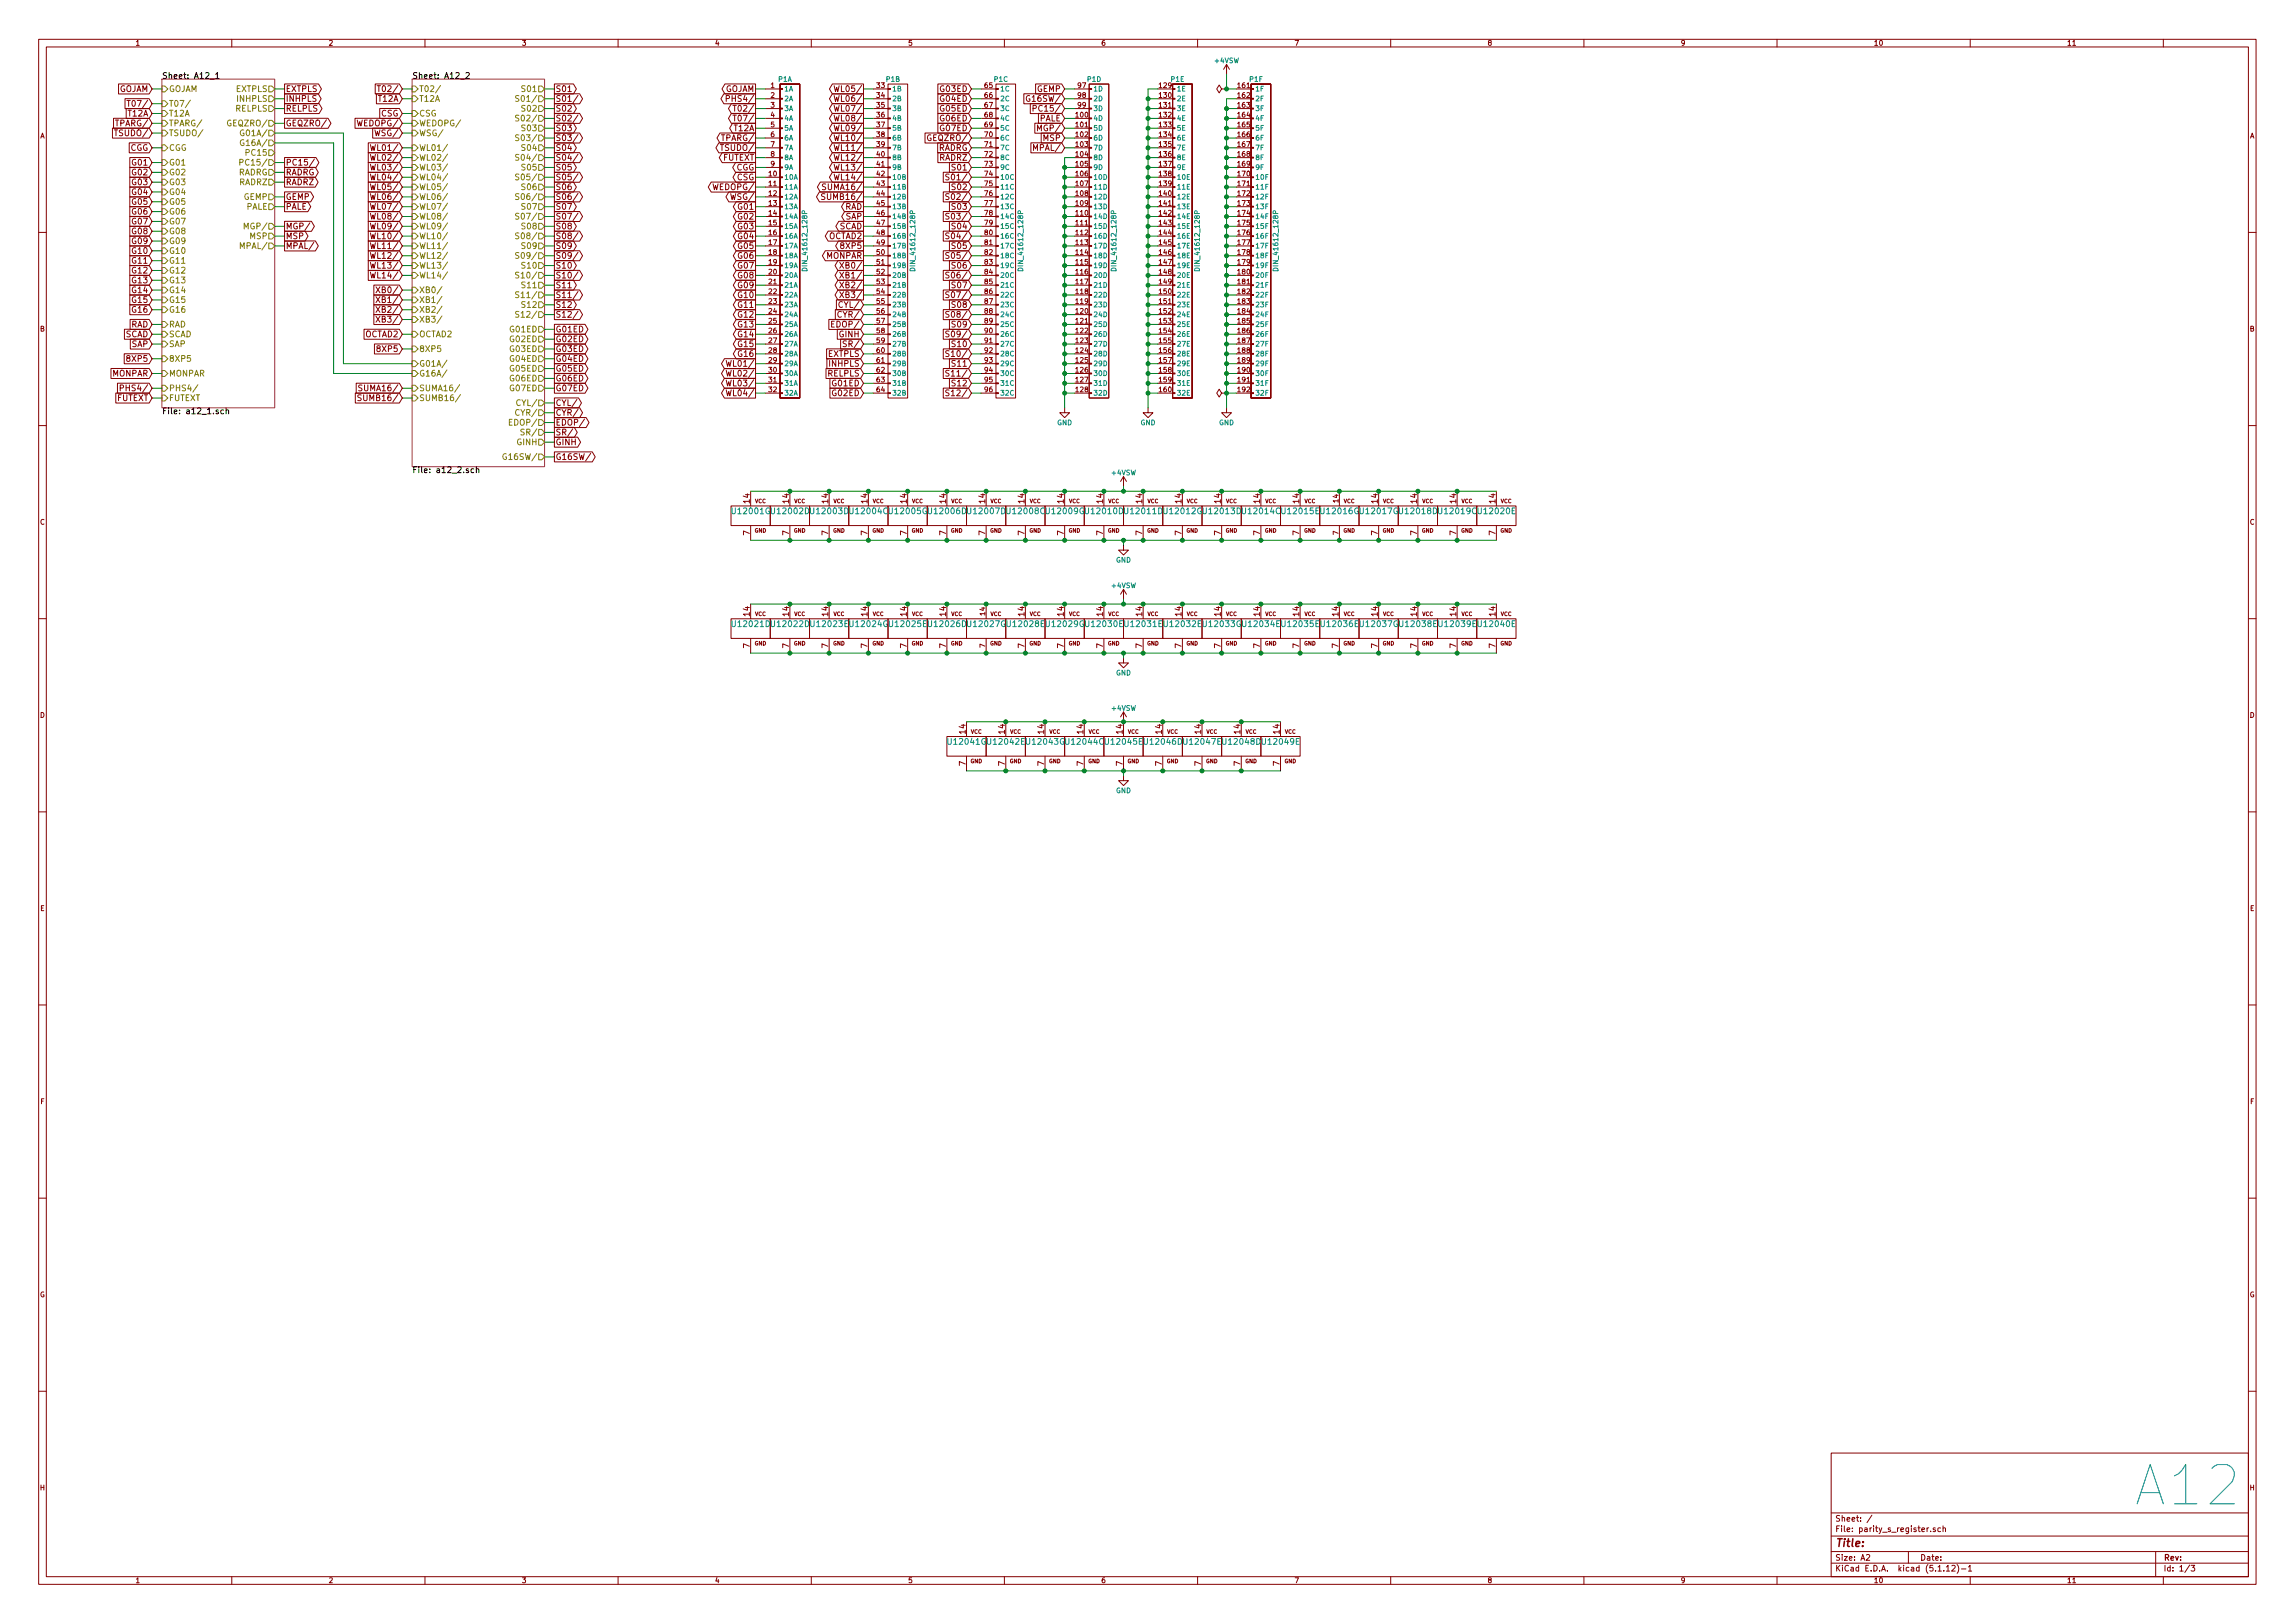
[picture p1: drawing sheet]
<svg xmlns="http://www.w3.org/2000/svg" width="594mm" height="420mm" viewBox="0 0 594 420" stroke-linecap="round" stroke-linejoin="round" font-family="sans-serif">
<defs><g id="words">
<text font-size="14.2" fill="#0000c2" x="554.4" y="389.8">A12</text>
<text font-size="2.8" fill="#840000" x="475" y="400.4">Title:</text>
<g font-size="2.1" fill="#840000">
<text x="30.7" y="23.8">GOJAM</text>
<text x="73.9" y="23.8">EXTPLS</text>
<text x="99" y="23.8">T02/</text>
<text x="143.8" y="23.8">S01</text>
<text x="187.6" y="23.8">GOJAM</text>
<text x="217" y="23.8">WL05/</text>
<text x="243.6" y="23.8">G03ED</text>
<text x="268.4" y="23.8">GEMP</text>
<text x="34.2" y="27.6">T07/</text>
<text x="73.9" y="26.3">INHPLS</text>
<text x="73.9" y="28.9">RELPLS</text>
<text x="98" y="26.3">T12A</text>
<text x="143.8" y="28.9">S02</text>
<text x="143.8" y="26.3">S01/</text>
<text x="189.2" y="26.3">PHS4/</text>
<text x="191.1" y="28.9">T02/</text>
<text x="217" y="26.3">WL06/</text>
<text x="217" y="28.9">WL07/</text>
<text x="243.6" y="28.9">G05ED</text>
<text x="243.6" y="26.3">G04ED</text>
<text x="266.6" y="26.3">G16SW/</text>
<text x="268.8" y="28.9">PC15/</text>
<text x="30.4" y="32.7">TPARG/</text>
<text x="30.4" y="35.2">TSUDO/</text>
<text x="33.3" y="30.1">T12A</text>
<text x="73.9" y="32.7">GEQZRO/</text>
<text x="93" y="32.7">WEDOPG/</text>
<text x="97.6" y="35.2">WSG/</text>
<text x="98.6" y="30.1">CSG</text>
<text x="143.8" y="34">S03</text>
<text x="143.8" y="31.4">S02/</text>
<text x="190.1" y="34">T12A</text>
<text x="191.1" y="31.4">T07/</text>
<text x="217" y="34">WL09/</text>
<text x="217" y="31.4">WL08/</text>
<text x="243.6" y="34">G07ED</text>
<text x="243.6" y="31.4">G06ED</text>
<text x="269" y="31.4">PALE</text>
<text x="269.2" y="34">MGP/</text>
<text x="33.6" y="39">CGG</text>
<text x="97" y="39">WL01/</text>
<text x="97" y="41.6">WL02/</text>
<text x="143.8" y="41.6">S04/</text>
<text x="143.8" y="36.5">S03/</text>
<text x="143.8" y="39">S04</text>
<text x="187.1" y="41.6">FUTEXT</text>
<text x="187.3" y="36.5">TPARG/</text>
<text x="187.3" y="39">TSUDO/</text>
<text x="217" y="36.5">WL10/</text>
<text x="217" y="39">WL11/</text>
<text x="217" y="41.6">WL12/</text>
<text x="240.8" y="36.5">GEQZRO/</text>
<text x="242.8" y="39">RADRG</text>
<text x="243.1" y="41.6">RADRZ</text>
<text x="268.1" y="39">MPAL/</text>
<text x="270.1" y="36.5">MSP</text>
<text x="34.4" y="47.9">G03</text>
<text x="34.4" y="45.4">G02</text>
<text x="34.4" y="42.8">G01</text>
<text x="73.9" y="47.9">RADRZ</text>
<text x="73.9" y="45.4">RADRG</text>
<text x="73.9" y="42.8">PC15/</text>
<text x="97" y="44.1">WL03/</text>
<text x="97" y="46.7">WL04/</text>
<text x="143.8" y="44.1">S05</text>
<text x="143.8" y="46.7">S05/</text>
<text x="190.5" y="44.1">CGG</text>
<text x="190.7" y="46.7">CSG</text>
<text x="217" y="44.1">WL13/</text>
<text x="217" y="46.7">WL14/</text>
<text x="246.2" y="46.7">S01/</text>
<text x="246.8" y="44.1">S01</text>
<text x="34.4" y="53">G05</text>
<text x="34.4" y="50.5">G04</text>
<text x="73.9" y="51.7">GEMP</text>
<text x="97" y="49.2">WL05/</text>
<text x="97" y="51.7">WL06/</text>
<text x="143.8" y="51.7">S06/</text>
<text x="143.8" y="49.2">S06</text>
<text x="185.1" y="49.2">WEDOPG/</text>
<text x="189.7" y="51.7">WSG/</text>
<text x="214.1" y="51.7">SUMB16/</text>
<text x="214.1" y="49.2">SUMA16/</text>
<text x="246.2" y="51.7">S02/</text>
<text x="246.8" y="49.2">S02</text>
<text x="34.4" y="58.1">G07</text>
<text x="34.4" y="55.5">G06</text>
<text x="73.9" y="54.3">PALE</text>
<text x="73.9" y="59.4">MGP/</text>
<text x="97" y="54.3">WL07/</text>
<text x="97" y="56.8">WL08/</text>
<text x="97" y="59.4">WL09/</text>
<text x="143.8" y="54.3">S07</text>
<text x="143.8" y="59.4">S08</text>
<text x="143.8" y="56.8">S07/</text>
<text x="191.3" y="59.4">G03</text>
<text x="191.3" y="56.8">G02</text>
<text x="191.3" y="54.3">G01</text>
<text x="217.2" y="59.4">SCAD</text>
<text x="218.7" y="54.3">RAD</text>
<text x="218.9" y="56.8">SAP</text>
<text x="246.2" y="56.8">S03/</text>
<text x="246.8" y="59.4">S04</text>
<text x="246.8" y="54.3">S03</text>
<text x="34.4" y="65.7">G10</text>
<text x="34.4" y="63.2">G09</text>
<text x="34.4" y="60.6">G08</text>
<text x="73.9" y="64.4">MPAL/</text>
<text x="73.9" y="61.9">MSP</text>
<text x="97" y="61.9">WL10/</text>
<text x="97" y="64.4">WL11/</text>
<text x="143.8" y="64.4">S09</text>
<text x="143.8" y="61.9">S08/</text>
<text x="191.3" y="61.9">G04</text>
<text x="191.3" y="64.4">G05</text>
<text x="214.5" y="61.9">OCTAD2</text>
<text x="218.1" y="64.4">8XP5</text>
<text x="246.2" y="61.9">S04/</text>
<text x="246.8" y="64.4">S05</text>
<text x="34.4" y="70.8">G12</text>
<text x="34.4" y="68.2">G11</text>
<text x="97" y="67">WL12/</text>
<text x="97" y="69.5">WL13/</text>
<text x="143.8" y="67">S09/</text>
<text x="143.8" y="69.5">S10</text>
<text x="191.3" y="69.5">G07</text>
<text x="191.3" y="67">G06</text>
<text x="213.8" y="67">MONPAR</text>
<text x="218.5" y="69.5">XB0/</text>
<text x="246.2" y="67">S05/</text>
<text x="246.8" y="69.5">S06</text>
<text x="34.4" y="73.3">G13</text>
<text x="34.4" y="75.9">G14</text>
<text x="97" y="72.1">WL14/</text>
<text x="98.5" y="75.9">XB0/</text>
<text x="143.8" y="74.6">S11</text>
<text x="143.8" y="77.1">S11/</text>
<text x="143.8" y="72.1">S10/</text>
<text x="191.3" y="77.1">G10</text>
<text x="191.3" y="74.6">G09</text>
<text x="191.3" y="72.1">G08</text>
<text x="218.5" y="72.1">XB1/</text>
<text x="218.5" y="74.6">XB2/</text>
<text x="218.5" y="77.1">XB3/</text>
<text x="246.2" y="77.1">S07/</text>
<text x="246.2" y="72.1">S06/</text>
<text x="246.8" y="74.6">S07</text>
<text x="34.4" y="78.4">G15</text>
<text x="34.4" y="80.9">G16</text>
<text x="98.5" y="78.4">XB1/</text>
<text x="98.5" y="80.9">XB2/</text>
<text x="98.5" y="83.5">XB3/</text>
<text x="143.8" y="79.7">S12</text>
<text x="143.8" y="82.2">S12/</text>
<text x="191.3" y="82.2">G12</text>
<text x="191.3" y="79.7">G11</text>
<text x="217.5" y="82.2">CYR/</text>
<text x="217.8" y="79.7">CYL/</text>
<text x="246.2" y="82.2">S08/</text>
<text x="246.8" y="79.7">S08</text>
<text x="32.4" y="87.3">SCAD</text>
<text x="33.9" y="84.8">RAD</text>
<text x="34.1" y="89.8">SAP</text>
<text x="94.5" y="87.3">OCTAD2</text>
<text x="143.8" y="88.6">G02ED</text>
<text x="143.8" y="86">G01ED</text>
<text x="191.3" y="84.8">G13</text>
<text x="191.3" y="87.3">G14</text>
<text x="191.3" y="89.8">G15</text>
<text x="216" y="84.8">EDOP/</text>
<text x="217.3" y="87.3">GINH</text>
<text x="219.1" y="89.8">SR/</text>
<text x="246.2" y="87.3">S09/</text>
<text x="246.8" y="84.8">S09</text>
<text x="246.8" y="89.8">S10</text>
<text x="33.3" y="93.6">8XP5</text>
<text x="98" y="91.1">8XP5</text>
<text x="143.8" y="93.6">G04ED</text>
<text x="143.8" y="91.1">G03ED</text>
<text x="189.1" y="94.9">WL01/</text>
<text x="191.3" y="92.4">G16</text>
<text x="214.4" y="92.4">EXTPLS</text>
<text x="214.8" y="94.9">INHPLS</text>
<text x="246.2" y="92.4">S10/</text>
<text x="246.8" y="94.9">S11</text>
<text x="29" y="97.5">MONPAR</text>
<text x="32.3" y="101.3">PHS4/</text>
<text x="94" y="101.3">SUMA16/</text>
<text x="143.8" y="96.2">G05ED</text>
<text x="143.8" y="101.3">G07ED</text>
<text x="143.8" y="98.7">G06ED</text>
<text x="189.1" y="100">WL03/</text>
<text x="189.1" y="97.5">WL02/</text>
<text x="214.2" y="97.5">RELPLS</text>
<text x="215.6" y="100">G01ED</text>
<text x="246.2" y="97.5">S11/</text>
<text x="246.8" y="100">S12</text>
<text x="30.2" y="103.8">FUTEXT</text>
<text x="94" y="103.8">SUMB16/</text>
<text x="143.8" y="105.1">CYL/</text>
<text x="143.8" y="107.6">CYR/</text>
<text x="189.1" y="102.5">WL04/</text>
<text x="215.6" y="102.5">G02ED</text>
<text x="246.2" y="102.5">S12/</text>
<text x="143.8" y="112.7">SR/</text>
<text x="143.8" y="110.2">EDOP/</text>
<text x="143.8" y="115.2">GINH</text>
<text x="143.8" y="119">G16SW/</text>
<text x="194.1" y="130.2" transform="rotate(-90 194.1 130.2)">14</text>
<text x="204.2" y="130.2" transform="rotate(-90 204.2 130.2)">14</text>
<text x="214.4" y="130.2" transform="rotate(-90 214.4 130.2)">14</text>
<text x="224.5" y="130.2" transform="rotate(-90 224.5 130.2)">14</text>
<text x="234.7" y="130.2" transform="rotate(-90 234.7 130.2)">14</text>
<text x="244.9" y="130.2" transform="rotate(-90 244.9 130.2)">14</text>
<text x="255" y="130.2" transform="rotate(-90 255 130.2)">14</text>
<text x="265.2" y="130.2" transform="rotate(-90 265.2 130.2)">14</text>
<text x="275.3" y="130.2" transform="rotate(-90 275.3 130.2)">14</text>
<text x="285.5" y="130.2" transform="rotate(-90 285.5 130.2)">14</text>
<text x="295.7" y="130.2" transform="rotate(-90 295.7 130.2)">14</text>
<text x="305.8" y="130.2" transform="rotate(-90 305.8 130.2)">14</text>
<text x="316" y="130.2" transform="rotate(-90 316 130.2)">14</text>
<text x="326.1" y="130.2" transform="rotate(-90 326.1 130.2)">14</text>
<text x="336.3" y="130.2" transform="rotate(-90 336.3 130.2)">14</text>
<text x="356.6" y="130.2" transform="rotate(-90 356.6 130.2)">14</text>
<text x="366.8" y="130.2" transform="rotate(-90 366.8 130.2)">14</text>
<text x="376.9" y="130.2" transform="rotate(-90 376.9 130.2)">14</text>
<text x="387.1" y="130.2" transform="rotate(-90 387.1 130.2)">14</text>
<text x="194.1" y="138.5" transform="rotate(-90 194.1 138.5)">7</text>
<text x="204.2" y="138.5" transform="rotate(-90 204.2 138.5)">7</text>
<text x="214.4" y="138.5" transform="rotate(-90 214.4 138.5)">7</text>
<text x="224.5" y="138.5" transform="rotate(-90 224.5 138.5)">7</text>
<text x="234.7" y="138.5" transform="rotate(-90 234.7 138.5)">7</text>
<text x="244.9" y="138.5" transform="rotate(-90 244.9 138.5)">7</text>
<text x="255" y="138.5" transform="rotate(-90 255 138.5)">7</text>
<text x="265.2" y="138.5" transform="rotate(-90 265.2 138.5)">7</text>
<text x="275.3" y="138.5" transform="rotate(-90 275.3 138.5)">7</text>
<text x="285.5" y="138.5" transform="rotate(-90 285.5 138.5)">7</text>
<text x="295.7" y="138.5" transform="rotate(-90 295.7 138.5)">7</text>
<text x="305.8" y="138.5" transform="rotate(-90 305.8 138.5)">7</text>
<text x="316" y="138.5" transform="rotate(-90 316 138.5)">7</text>
<text x="326.1" y="138.5" transform="rotate(-90 326.1 138.5)">7</text>
<text x="336.3" y="138.5" transform="rotate(-90 336.3 138.5)">7</text>
<text x="356.6" y="138.5" transform="rotate(-90 356.6 138.5)">7</text>
<text x="366.8" y="138.5" transform="rotate(-90 366.8 138.5)">7</text>
<text x="376.9" y="138.5" transform="rotate(-90 376.9 138.5)">7</text>
<text x="387.1" y="138.5" transform="rotate(-90 387.1 138.5)">7</text>
<text x="194.1" y="159.5" transform="rotate(-90 194.1 159.5)">14</text>
<text x="204.2" y="159.5" transform="rotate(-90 204.2 159.5)">14</text>
<text x="214.4" y="159.5" transform="rotate(-90 214.4 159.5)">14</text>
<text x="224.5" y="159.5" transform="rotate(-90 224.5 159.5)">14</text>
<text x="234.7" y="159.5" transform="rotate(-90 234.7 159.5)">14</text>
<text x="244.9" y="159.5" transform="rotate(-90 244.9 159.5)">14</text>
<text x="265.2" y="159.5" transform="rotate(-90 265.2 159.5)">14</text>
<text x="275.3" y="159.5" transform="rotate(-90 275.3 159.5)">14</text>
<text x="285.5" y="159.5" transform="rotate(-90 285.5 159.5)">14</text>
<text x="295.7" y="159.5" transform="rotate(-90 295.7 159.5)">14</text>
<text x="305.8" y="159.5" transform="rotate(-90 305.8 159.5)">14</text>
<text x="316" y="159.5" transform="rotate(-90 316 159.5)">14</text>
<text x="326.1" y="159.5" transform="rotate(-90 326.1 159.5)">14</text>
<text x="336.3" y="159.5" transform="rotate(-90 336.3 159.5)">14</text>
<text x="346.5" y="159.5" transform="rotate(-90 346.5 159.5)">14</text>
<text x="356.6" y="159.5" transform="rotate(-90 356.6 159.5)">14</text>
<text x="366.8" y="159.5" transform="rotate(-90 366.8 159.5)">14</text>
<text x="376.9" y="159.5" transform="rotate(-90 376.9 159.5)">14</text>
<text x="387.1" y="159.5" transform="rotate(-90 387.1 159.5)">14</text>
<text x="194.1" y="167.8" transform="rotate(-90 194.1 167.8)">7</text>
<text x="204.2" y="167.8" transform="rotate(-90 204.2 167.8)">7</text>
<text x="214.4" y="167.8" transform="rotate(-90 214.4 167.8)">7</text>
<text x="224.5" y="167.8" transform="rotate(-90 224.5 167.8)">7</text>
<text x="234.7" y="167.8" transform="rotate(-90 234.7 167.8)">7</text>
<text x="244.9" y="167.8" transform="rotate(-90 244.9 167.8)">7</text>
<text x="265.2" y="167.8" transform="rotate(-90 265.2 167.8)">7</text>
<text x="275.3" y="167.8" transform="rotate(-90 275.3 167.8)">7</text>
<text x="285.5" y="167.8" transform="rotate(-90 285.5 167.8)">7</text>
<text x="295.7" y="167.8" transform="rotate(-90 295.7 167.8)">7</text>
<text x="305.8" y="167.8" transform="rotate(-90 305.8 167.8)">7</text>
<text x="316" y="167.8" transform="rotate(-90 316 167.8)">7</text>
<text x="326.1" y="167.8" transform="rotate(-90 326.1 167.8)">7</text>
<text x="336.3" y="167.8" transform="rotate(-90 336.3 167.8)">7</text>
<text x="346.5" y="167.8" transform="rotate(-90 346.5 167.8)">7</text>
<text x="356.6" y="167.8" transform="rotate(-90 356.6 167.8)">7</text>
<text x="366.8" y="167.8" transform="rotate(-90 366.8 167.8)">7</text>
<text x="376.9" y="167.8" transform="rotate(-90 376.9 167.8)">7</text>
<text x="387.1" y="167.8" transform="rotate(-90 387.1 167.8)">7</text>
<text x="249.9" y="189.9" transform="rotate(-90 249.9 189.9)">14</text>
<text x="260.1" y="189.9" transform="rotate(-90 260.1 189.9)">14</text>
<text x="270.3" y="189.9" transform="rotate(-90 270.3 189.9)">14</text>
<text x="280.4" y="189.9" transform="rotate(-90 280.4 189.9)">14</text>
<text x="290.6" y="189.9" transform="rotate(-90 290.6 189.9)">14</text>
<text x="300.7" y="189.9" transform="rotate(-90 300.7 189.9)">14</text>
<text x="310.9" y="189.9" transform="rotate(-90 310.9 189.9)">14</text>
<text x="321.1" y="189.9" transform="rotate(-90 321.1 189.9)">14</text>
<text x="331.2" y="189.9" transform="rotate(-90 331.2 189.9)">14</text>
<text x="249.9" y="198.2" transform="rotate(-90 249.9 198.2)">7</text>
<text x="260.1" y="198.2" transform="rotate(-90 260.1 198.2)">7</text>
<text x="270.3" y="198.2" transform="rotate(-90 270.3 198.2)">7</text>
<text x="280.4" y="198.2" transform="rotate(-90 280.4 198.2)">7</text>
<text x="290.6" y="198.2" transform="rotate(-90 290.6 198.2)">7</text>
<text x="300.7" y="198.2" transform="rotate(-90 300.7 198.2)">7</text>
<text x="310.9" y="198.2" transform="rotate(-90 310.9 198.2)">7</text>
<text x="321.1" y="198.2" transform="rotate(-90 321.1 198.2)">7</text>
<text x="331.2" y="198.2" transform="rotate(-90 331.2 198.2)">7</text>
<text x="475" y="393.9">Sheet: /</text>
<text x="475" y="396.6">File: parity_s_register.sch</text>
<text x="475" y="406.8">KiCad E.D.A. kicad (5.1.12)-1</text>
<text x="475" y="404">Size: A2</text>
<text x="497" y="404">Date:</text>
<text x="560" y="404">Rev:</text>
<text x="560" y="406.8">Id: 1/3</text>
</g>
<g font-size="2.1">
<text x="41.9" y="20.4">Sheet: A12_1</text>
<text x="106.7" y="20.4">Sheet: A12_2</text>
<text x="41.9" y="107.2">File: a12_1.sch</text>
<text x="106.7" y="122.4">File: a12_2.sch</text>
</g>
<g font-size="2.1" fill="#848400">
<text x="43.7" y="23.8">GOJAM</text>
<text x="61.1" y="23.8">EXTPLS</text>
<text x="108.5" y="23.8">T02/</text>
<text x="135.4" y="23.8">S01</text>
<text x="43.7" y="27.6">T07/</text>
<text x="61" y="28.9">RELPLS</text>
<text x="61.6" y="26.3">INHPLS</text>
<text x="108.5" y="26.3">T12A</text>
<text x="134.8" y="26.3">S01/</text>
<text x="135.4" y="28.9">S02</text>
<text x="43.7" y="35.2">TSUDO/</text>
<text x="43.7" y="30.1">T12A</text>
<text x="43.7" y="32.7">TPARG/</text>
<text x="59.6" y="32.7">GEQZRO/</text>
<text x="63.2" y="35.2">G01A/</text>
<text x="108.5" y="32.7">WEDOPG/</text>
<text x="108.5" y="35.2">WSG/</text>
<text x="108.5" y="30.1">CSG</text>
<text x="134.8" y="31.4">S02/</text>
<text x="135.4" y="34">S03</text>
<text x="43.7" y="39">CGG</text>
<text x="63.2" y="37.8">G16A/</text>
<text x="64" y="40.3">PC15</text>
<text x="108.5" y="39">WL01/</text>
<text x="108.5" y="41.6">WL02/</text>
<text x="134.8" y="36.5">S03/</text>
<text x="134.8" y="41.6">S04/</text>
<text x="135.4" y="39">S04</text>
<text x="43.7" y="42.8">G01</text>
<text x="43.7" y="45.4">G02</text>
<text x="43.7" y="47.9">G03</text>
<text x="61.6" y="45.4">RADRG</text>
<text x="61.9" y="47.9">RADRZ</text>
<text x="63.4" y="42.8">PC15/</text>
<text x="108.5" y="44.1">WL03/</text>
<text x="108.5" y="46.7">WL04/</text>
<text x="134.8" y="46.7">S05/</text>
<text x="135.4" y="44.1">S05</text>
<text x="43.7" y="50.5">G04</text>
<text x="43.7" y="53">G05</text>
<text x="63.1" y="51.7">GEMP</text>
<text x="108.5" y="49.2">WL05/</text>
<text x="108.5" y="51.7">WL06/</text>
<text x="134.8" y="51.7">S06/</text>
<text x="135.4" y="49.2">S06</text>
<text x="43.7" y="55.5">G06</text>
<text x="43.7" y="58.1">G07</text>
<text x="63.7" y="54.3">PALE</text>
<text x="63.9" y="59.4">MGP/</text>
<text x="108.5" y="56.8">WL08/</text>
<text x="108.5" y="59.4">WL09/</text>
<text x="108.5" y="54.3">WL07/</text>
<text x="134.8" y="56.8">S07/</text>
<text x="135.4" y="59.4">S08</text>
<text x="135.4" y="54.3">S07</text>
<text x="43.7" y="60.6">G08</text>
<text x="43.7" y="63.2">G09</text>
<text x="43.7" y="65.7">G10</text>
<text x="62.7" y="64.4">MPAL/</text>
<text x="64.7" y="61.9">MSP</text>
<text x="108.5" y="61.9">WL10/</text>
<text x="108.5" y="64.4">WL11/</text>
<text x="134.8" y="61.9">S08/</text>
<text x="135.4" y="64.4">S09</text>
<text x="43.7" y="68.2">G11</text>
<text x="43.7" y="70.8">G12</text>
<text x="108.5" y="67">WL12/</text>
<text x="108.5" y="69.5">WL13/</text>
<text x="134.8" y="67">S09/</text>
<text x="135.4" y="69.5">S10</text>
<text x="43.7" y="73.3">G13</text>
<text x="43.7" y="75.9">G14</text>
<text x="108.5" y="72.1">WL14/</text>
<text x="108.5" y="75.9">XB0/</text>
<text x="134.8" y="72.1">S10/</text>
<text x="134.8" y="77.1">S11/</text>
<text x="135.4" y="74.6">S11</text>
<text x="43.7" y="80.9">G16</text>
<text x="43.7" y="78.4">G15</text>
<text x="108.5" y="83.5">XB3/</text>
<text x="108.5" y="80.9">XB2/</text>
<text x="108.5" y="78.4">XB1/</text>
<text x="134.8" y="82.2">S12/</text>
<text x="135.4" y="79.7">S12</text>
<text x="43.7" y="84.8">RAD</text>
<text x="43.7" y="89.8">SAP</text>
<text x="43.7" y="87.3">SCAD</text>
<text x="108.5" y="87.3">OCTAD2</text>
<text x="132.2" y="86">G01ED</text>
<text x="132.2" y="88.6">G02ED</text>
<text x="43.7" y="93.6">8XP5</text>
<text x="108.5" y="91.1">8XP5</text>
<text x="108.5" y="94.9">G01A/</text>
<text x="132.2" y="91.1">G03ED</text>
<text x="132.2" y="93.6">G04ED</text>
<text x="43.7" y="97.5">MONPAR</text>
<text x="43.7" y="101.3">PHS4/</text>
<text x="108.5" y="97.5">G16A/</text>
<text x="108.5" y="101.3">SUMA16/</text>
<text x="132.2" y="96.2">G05ED</text>
<text x="132.2" y="98.7">G06ED</text>
<text x="132.2" y="101.3">G07ED</text>
<text x="43.7" y="103.8">FUTEXT</text>
<text x="108.5" y="103.8">SUMB16/</text>
<text x="134.1" y="107.6">CYR/</text>
<text x="134.4" y="105.1">CYL/</text>
<text x="132.6" y="110.2">EDOP/</text>
<text x="135.7" y="112.7">SR/</text>
<text x="131.2" y="119">G16SW/</text>
<text x="133.9" y="115.2">GINH</text>
</g>
<g font-size="2.1" fill="#008484">
<text x="189.8" y="133.1">U12001G</text>
<text x="200" y="133.1">U12002D</text>
<text x="210.2" y="133.1">U12003D</text>
<text x="220.3" y="133.1">U12004C</text>
<text x="230.4" y="133.1">U12005G</text>
<text x="240.6" y="133.1">U12006D</text>
<text x="250.8" y="133.1">U12007D</text>
<text x="261" y="133.1">U12008C</text>
<text x="271" y="133.1">U12009G</text>
<text x="281.3" y="133.1">U12010D</text>
<text x="291.4" y="133.1">U12011D</text>
<text x="301.5" y="133.1">U12012G</text>
<text x="311.8" y="133.1">U12013D</text>
<text x="321.9" y="133.1">U12014C</text>
<text x="332.1" y="133.1">U12015E</text>
<text x="342.2" y="133.1">U12016G</text>
<text x="352.3" y="133.1">U12017G</text>
<text x="362.6" y="133.1">U12018D</text>
<text x="372.7" y="133.1">U12019C</text>
<text x="382.9" y="133.1">U12020E</text>
<text x="189.8" y="162.3">U12021D</text>
<text x="200" y="162.3">U12022D</text>
<text x="210.2" y="162.3">U12023E</text>
<text x="220.2" y="162.3">U12024G</text>
<text x="230.5" y="162.3">U12025E</text>
<text x="240.6" y="162.3">U12026D</text>
<text x="250.7" y="162.3">U12027G</text>
<text x="261" y="162.3">U12028E</text>
<text x="271" y="162.3">U12029G</text>
<text x="281.3" y="162.3">U12030E</text>
<text x="291.5" y="162.3">U12031E</text>
<text x="301.7" y="162.3">U12032E</text>
<text x="311.7" y="162.3">U12033G</text>
<text x="322" y="162.3">U12034E</text>
<text x="332.1" y="162.3">U12035E</text>
<text x="342.3" y="162.3">U12036E</text>
<text x="352.3" y="162.3">U12037G</text>
<text x="362.6" y="162.3">U12038E</text>
<text x="372.8" y="162.3">U12039E</text>
<text x="382.9" y="162.3">U12040E</text>
<text x="245.6" y="192.8">U12041G</text>
<text x="255.9" y="192.8">U12042E</text>
<text x="266" y="192.8">U12043G</text>
<text x="276.2" y="192.8">U12044C</text>
<text x="286.4" y="192.8">U12045E</text>
<text x="296.5" y="192.8">U12046D</text>
<text x="306.7" y="192.8">U12047E</text>
<text x="316.8" y="192.8">U12048D</text>
<text x="327.1" y="192.8">U12049E</text>
</g>
<g font-size="1.8" fill="#840000">
<text x="35" y="11.8">1</text>
<text x="85" y="11.8">2</text>
<text x="135" y="11.8">3</text>
<text x="185" y="11.8">4</text>
<text x="235" y="11.8">5</text>
<text x="285" y="11.8">6</text>
<text x="335" y="11.8">7</text>
<text x="385" y="11.8">8</text>
<text x="435" y="11.8">9</text>
<text x="485" y="11.8">10</text>
<text x="535" y="11.8">11</text>
<text x="199.5" y="22.8">1</text>
<text x="227" y="22.8">33</text>
<text x="254.9" y="22.8">65</text>
<text x="279.1" y="22.8">97</text>
<text x="300.2" y="22.8">129</text>
<text x="320.5" y="22.8">161</text>
<text x="199.5" y="25.3">2</text>
<text x="199.5" y="27.9">3</text>
<text x="227" y="25.3">34</text>
<text x="227" y="27.9">35</text>
<text x="254.9" y="25.3">66</text>
<text x="254.9" y="27.9">67</text>
<text x="279.1" y="25.3">98</text>
<text x="279.1" y="27.9">99</text>
<text x="300.2" y="25.3">130</text>
<text x="300.2" y="27.9">131</text>
<text x="320.5" y="25.3">162</text>
<text x="320.5" y="27.9">163</text>
<text x="10.4" y="35.8">A</text>
<text x="199.5" y="30.4">4</text>
<text x="199.5" y="32.9">5</text>
<text x="199.5" y="35.5">6</text>
<text x="227" y="30.4">36</text>
<text x="227" y="32.9">37</text>
<text x="227" y="35.5">38</text>
<text x="254.9" y="35.5">70</text>
<text x="254.9" y="30.4">68</text>
<text x="254.9" y="32.9">69</text>
<text x="278.6" y="30.4">100</text>
<text x="278.6" y="32.9">101</text>
<text x="278.6" y="35.5">102</text>
<text x="300.2" y="30.4">132</text>
<text x="300.2" y="32.9">133</text>
<text x="300.2" y="35.5">134</text>
<text x="320.5" y="30.4">164</text>
<text x="320.5" y="32.9">165</text>
<text x="320.5" y="35.5">166</text>
<text x="582.4" y="35.8">A</text>
<text x="199.5" y="38">7</text>
<text x="199.5" y="40.6">8</text>
<text x="227" y="40.6">40</text>
<text x="227" y="38">39</text>
<text x="254.9" y="38">71</text>
<text x="254.9" y="40.6">72</text>
<text x="278.6" y="38">103</text>
<text x="278.6" y="40.6">104</text>
<text x="300.2" y="38">135</text>
<text x="300.2" y="40.6">136</text>
<text x="320.5" y="38">167</text>
<text x="320.5" y="40.6">168</text>
<text x="199.1" y="45.6">10</text>
<text x="199.5" y="43.1">9</text>
<text x="227" y="43.1">41</text>
<text x="227" y="45.6">42</text>
<text x="254.9" y="43.1">73</text>
<text x="254.9" y="45.6">74</text>
<text x="278.6" y="43.1">105</text>
<text x="278.6" y="45.6">106</text>
<text x="300.2" y="43.1">137</text>
<text x="300.2" y="45.6">138</text>
<text x="320.5" y="45.6">170</text>
<text x="320.5" y="43.1">169</text>
<text x="199.1" y="48.2">11</text>
<text x="199.1" y="50.7">12</text>
<text x="199.1" y="53.3">13</text>
<text x="227" y="48.2">43</text>
<text x="227" y="50.7">44</text>
<text x="227" y="53.3">45</text>
<text x="254.9" y="48.2">75</text>
<text x="254.9" y="50.7">76</text>
<text x="254.9" y="53.3">77</text>
<text x="278.6" y="48.2">107</text>
<text x="278.6" y="50.7">108</text>
<text x="278.6" y="53.3">109</text>
<text x="300.2" y="50.7">140</text>
<text x="300.2" y="53.3">141</text>
<text x="300.2" y="48.2">139</text>
<text x="320.5" y="48.2">171</text>
<text x="320.5" y="50.7">172</text>
<text x="320.5" y="53.3">173</text>
<text x="199.1" y="55.8">14</text>
<text x="199.1" y="58.3">15</text>
<text x="227" y="55.8">46</text>
<text x="227" y="58.3">47</text>
<text x="254.9" y="55.8">78</text>
<text x="254.9" y="58.3">79</text>
<text x="278.6" y="55.8">110</text>
<text x="278.6" y="58.3">111</text>
<text x="300.2" y="55.8">142</text>
<text x="300.2" y="58.3">143</text>
<text x="320.5" y="55.8">174</text>
<text x="320.5" y="58.3">175</text>
<text x="199.1" y="60.9">16</text>
<text x="199.1" y="63.4">17</text>
<text x="199.1" y="66">18</text>
<text x="227" y="66">50</text>
<text x="227" y="60.9">48</text>
<text x="227" y="63.4">49</text>
<text x="254.9" y="60.9">80</text>
<text x="254.9" y="63.4">81</text>
<text x="254.9" y="66">82</text>
<text x="278.6" y="60.9">112</text>
<text x="278.6" y="63.4">113</text>
<text x="278.6" y="66">114</text>
<text x="300.2" y="60.9">144</text>
<text x="300.2" y="63.4">145</text>
<text x="300.2" y="66">146</text>
<text x="320.5" y="60.9">176</text>
<text x="320.5" y="63.4">177</text>
<text x="320.5" y="66">178</text>
<text x="199.1" y="71">20</text>
<text x="199.1" y="68.5">19</text>
<text x="227" y="68.5">51</text>
<text x="227" y="71">52</text>
<text x="254.9" y="68.5">83</text>
<text x="254.9" y="71">84</text>
<text x="278.6" y="68.5">115</text>
<text x="278.6" y="71">116</text>
<text x="300.2" y="68.5">147</text>
<text x="300.2" y="71">148</text>
<text x="320.5" y="71">180</text>
<text x="320.5" y="68.5">179</text>
<text x="199.1" y="73.6">21</text>
<text x="199.1" y="76.1">22</text>
<text x="227" y="73.6">53</text>
<text x="227" y="76.1">54</text>
<text x="254.9" y="73.6">85</text>
<text x="254.9" y="76.1">86</text>
<text x="278.6" y="73.6">117</text>
<text x="278.6" y="76.1">118</text>
<text x="300.2" y="76.1">150</text>
<text x="300.2" y="73.6">149</text>
<text x="320.5" y="73.6">181</text>
<text x="320.5" y="76.1">182</text>
<text x="199.1" y="78.7">23</text>
<text x="199.1" y="81.2">24</text>
<text x="199.1" y="83.7">25</text>
<text x="227" y="78.7">55</text>
<text x="227" y="81.2">56</text>
<text x="227" y="83.7">57</text>
<text x="254.9" y="78.7">87</text>
<text x="254.9" y="81.2">88</text>
<text x="254.9" y="83.7">89</text>
<text x="278.6" y="81.2">120</text>
<text x="278.6" y="83.7">121</text>
<text x="278.6" y="78.7">119</text>
<text x="300.2" y="78.7">151</text>
<text x="300.2" y="81.2">152</text>
<text x="300.2" y="83.7">153</text>
<text x="320.5" y="78.7">183</text>
<text x="320.5" y="81.2">184</text>
<text x="320.5" y="83.7">185</text>
<text x="10.4" y="85.8">B</text>
<text x="199.1" y="86.3">26</text>
<text x="199.1" y="88.8">27</text>
<text x="227" y="86.3">58</text>
<text x="227" y="88.8">59</text>
<text x="254.9" y="86.3">90</text>
<text x="254.9" y="88.8">91</text>
<text x="278.6" y="86.3">122</text>
<text x="278.6" y="88.8">123</text>
<text x="300.2" y="86.3">154</text>
<text x="300.2" y="88.8">155</text>
<text x="320.5" y="86.3">186</text>
<text x="320.5" y="88.8">187</text>
<text x="582.4" y="85.8">B</text>
<text x="199.1" y="91.4">28</text>
<text x="199.1" y="93.9">29</text>
<text x="227" y="91.4">60</text>
<text x="227" y="93.9">61</text>
<text x="254.9" y="91.4">92</text>
<text x="254.9" y="93.9">93</text>
<text x="278.6" y="91.4">124</text>
<text x="278.6" y="93.9">125</text>
<text x="300.2" y="91.4">156</text>
<text x="300.2" y="93.9">157</text>
<text x="320.5" y="91.4">188</text>
<text x="320.5" y="93.9">189</text>
<text x="199.1" y="96.4">30</text>
<text x="199.1" y="99">31</text>
<text x="199.1" y="101.5">32</text>
<text x="227" y="96.4">62</text>
<text x="227" y="99">63</text>
<text x="227" y="101.5">64</text>
<text x="254.9" y="96.4">94</text>
<text x="254.9" y="99">95</text>
<text x="254.9" y="101.5">96</text>
<text x="278.6" y="96.4">126</text>
<text x="278.6" y="99">127</text>
<text x="278.6" y="101.5">128</text>
<text x="300.2" y="101.5">160</text>
<text x="300.2" y="96.4">158</text>
<text x="300.2" y="99">159</text>
<text x="320.5" y="96.4">190</text>
<text x="320.5" y="99">191</text>
<text x="320.5" y="101.5">192</text>
<text x="346.5" y="130" transform="rotate(-90 346.5 130)">14</text>
<text x="10.4" y="135.8">C</text>
<text x="582.4" y="135.8">C</text>
<text x="346.5" y="138.4" transform="rotate(-90 346.5 138.4)">7</text>
<text x="255" y="159.2" transform="rotate(-90 255 159.2)">14</text>
<text x="255" y="167.7" transform="rotate(-90 255 167.7)">7</text>
<text x="10.4" y="185.8">D</text>
<text x="582.4" y="185.8">D</text>
<text x="10.4" y="235.8">E</text>
<text x="582.4" y="235.8">E</text>
<text x="10.5" y="285.8">F</text>
<text x="582.5" y="285.8">F</text>
<text x="10.3" y="335.8">G</text>
<text x="582.3" y="335.8">G</text>
<text x="10.4" y="385.8">H</text>
<text x="582.4" y="385.8">H</text>
<text x="35" y="409.8">1</text>
<text x="85" y="409.8">2</text>
<text x="135" y="409.8">3</text>
<text x="185" y="409.8">4</text>
<text x="235" y="409.8">5</text>
<text x="285" y="409.8">6</text>
<text x="335" y="409.8">7</text>
<text x="385" y="409.8">8</text>
<text x="435" y="409.8">9</text>
<text x="485" y="409.8">10</text>
<text x="535" y="409.8">11</text>
</g>
<g font-size="1.8" fill="#008484">
<text x="314.5" y="16.3">+4VSW</text>
<text x="201.5" y="21.2">P1A</text>
<text x="202.9" y="23.7">1A</text>
<text x="229.4" y="21.2">P1B</text>
<text x="230.9" y="23.7">1B</text>
<text x="257.4" y="21.2">P1C</text>
<text x="258.8" y="23.7">1C</text>
<text x="281.5" y="21.2">P1D</text>
<text x="283" y="23.7">1D</text>
<text x="303.1" y="21.2">P1E</text>
<text x="304.5" y="23.7">1E</text>
<text x="323.5" y="21.2">P1F</text>
<text x="324.9" y="23.7">1F</text>
<text x="202.9" y="26.2">2A</text>
<text x="202.9" y="28.7">3A</text>
<text x="230.9" y="26.2">2B</text>
<text x="230.9" y="28.7">3B</text>
<text x="258.8" y="26.2">2C</text>
<text x="258.8" y="28.7">3C</text>
<text x="283" y="26.2">2D</text>
<text x="283" y="28.7">3D</text>
<text x="304.5" y="26.2">2E</text>
<text x="304.5" y="28.7">3E</text>
<text x="324.9" y="26.2">2F</text>
<text x="324.9" y="28.7">3F</text>
<text x="202.9" y="31.3">4A</text>
<text x="202.9" y="33.8">5A</text>
<text x="230.9" y="31.3">4B</text>
<text x="230.9" y="33.8">5B</text>
<text x="258.8" y="31.3">4C</text>
<text x="258.8" y="33.8">5C</text>
<text x="283" y="31.3">4D</text>
<text x="283" y="33.8">5D</text>
<text x="304.5" y="31.3">4E</text>
<text x="304.5" y="33.8">5E</text>
<text x="324.9" y="31.3">4F</text>
<text x="324.9" y="33.8">5F</text>
<text x="202.9" y="36.4">6A</text>
<text x="202.9" y="38.9">7A</text>
<text x="202.9" y="41.4">8A</text>
<text x="230.9" y="41.4">8B</text>
<text x="230.9" y="36.4">6B</text>
<text x="230.9" y="38.9">7B</text>
<text x="258.8" y="36.4">6C</text>
<text x="258.8" y="38.9">7C</text>
<text x="258.8" y="41.4">8C</text>
<text x="283" y="36.4">6D</text>
<text x="283" y="38.9">7D</text>
<text x="283" y="41.4">8D</text>
<text x="304.5" y="36.4">6E</text>
<text x="304.5" y="38.9">7E</text>
<text x="304.5" y="41.4">8E</text>
<text x="324.9" y="36.4">6F</text>
<text x="324.9" y="38.9">7F</text>
<text x="324.9" y="41.4">8F</text>
<text x="202.9" y="44">9A</text>
<text x="202.9" y="46.5">10A</text>
<text x="230.9" y="44">9B</text>
<text x="230.9" y="46.5">10B</text>
<text x="258.8" y="44">9C</text>
<text x="258.8" y="46.5">10C</text>
<text x="283" y="44">9D</text>
<text x="283" y="46.5">10D</text>
<text x="304.5" y="44">9E</text>
<text x="304.5" y="46.5">10E</text>
<text x="324.9" y="46.5">10F</text>
<text x="324.9" y="44">9F</text>
<text x="202.9" y="49.1">11A</text>
<text x="202.9" y="51.6">12A</text>
<text x="230.9" y="49.1">11B</text>
<text x="230.9" y="51.6">12B</text>
<text x="258.8" y="49.1">11C</text>
<text x="258.8" y="51.6">12C</text>
<text x="283" y="49.1">11D</text>
<text x="283" y="51.6">12D</text>
<text x="304.5" y="51.6">12E</text>
<text x="304.5" y="49.1">11E</text>
<text x="324.9" y="49.1">11F</text>
<text x="324.9" y="51.6">12F</text>
<text x="202.9" y="54.1">13A</text>
<text x="202.9" y="56.7">14A</text>
<text x="202.9" y="59.2">15A</text>
<text x="230.9" y="54.1">13B</text>
<text x="230.9" y="56.7">14B</text>
<text x="230.9" y="59.2">15B</text>
<text x="258.8" y="54.1">13C</text>
<text x="258.8" y="56.7">14C</text>
<text x="258.8" y="59.2">15C</text>
<text x="283" y="56.7">14D</text>
<text x="283" y="59.2">15D</text>
<text x="283" y="54.1">13D</text>
<text x="304.5" y="54.1">13E</text>
<text x="304.5" y="56.7">14E</text>
<text x="304.5" y="59.2">15E</text>
<text x="324.9" y="54.1">13F</text>
<text x="324.9" y="56.7">14F</text>
<text x="324.9" y="59.2">15F</text>
<text x="202.9" y="61.8">16A</text>
<text x="202.9" y="64.3">17A</text>
<text x="230.9" y="61.8">16B</text>
<text x="230.9" y="64.3">17B</text>
<text x="258.8" y="61.8">16C</text>
<text x="258.8" y="64.3">17C</text>
<text x="283" y="61.8">16D</text>
<text x="283" y="64.3">17D</text>
<text x="304.5" y="61.8">16E</text>
<text x="304.5" y="64.3">17E</text>
<text x="324.9" y="61.8">16F</text>
<text x="324.9" y="64.3">17F</text>
<text x="202.9" y="71.9">20A</text>
<text x="202.9" y="66.8">18A</text>
<text x="202.9" y="69.4">19A</text>
<text x="209" y="69.4" transform="rotate(-90 209 69.4)">DIN_41612_128P</text>
<text x="230.9" y="66.8">18B</text>
<text x="230.9" y="69.4">19B</text>
<text x="230.9" y="71.9">20B</text>
<text x="236.9" y="69.4" transform="rotate(-90 236.9 69.4)">DIN_41612_128P</text>
<text x="258.8" y="66.8">18C</text>
<text x="258.8" y="69.4">19C</text>
<text x="258.8" y="71.9">20C</text>
<text x="264.8" y="69.4" transform="rotate(-90 264.8 69.4)">DIN_41612_128P</text>
<text x="283" y="66.8">18D</text>
<text x="283" y="69.4">19D</text>
<text x="283" y="71.9">20D</text>
<text x="289" y="69.4" transform="rotate(-90 289 69.4)">DIN_41612_128P</text>
<text x="304.5" y="66.8">18E</text>
<text x="304.5" y="69.4">19E</text>
<text x="304.5" y="71.9">20E</text>
<text x="310.6" y="69.4" transform="rotate(-90 310.6 69.4)">DIN_41612_128P</text>
<text x="324.9" y="71.9">20F</text>
<text x="324.9" y="66.8">18F</text>
<text x="324.9" y="69.4">19F</text>
<text x="330.9" y="69.4" transform="rotate(-90 330.9 69.4)">DIN_41612_128P</text>
<text x="202.9" y="74.5">21A</text>
<text x="202.9" y="77">22A</text>
<text x="230.9" y="74.5">21B</text>
<text x="230.9" y="77">22B</text>
<text x="258.8" y="74.5">21C</text>
<text x="258.8" y="77">22C</text>
<text x="283" y="74.5">21D</text>
<text x="283" y="77">22D</text>
<text x="304.5" y="77">22E</text>
<text x="304.5" y="74.5">21E</text>
<text x="324.9" y="74.5">21F</text>
<text x="324.9" y="77">22F</text>
<text x="202.9" y="79.5">23A</text>
<text x="202.9" y="82.1">24A</text>
<text x="230.9" y="79.5">23B</text>
<text x="230.9" y="82.1">24B</text>
<text x="258.8" y="79.5">23C</text>
<text x="258.8" y="82.1">24C</text>
<text x="283" y="82.1">24D</text>
<text x="283" y="79.5">23D</text>
<text x="304.5" y="79.5">23E</text>
<text x="304.5" y="82.1">24E</text>
<text x="324.9" y="79.5">23F</text>
<text x="324.9" y="82.1">24F</text>
<text x="202.9" y="84.6">25A</text>
<text x="202.9" y="87.2">26A</text>
<text x="202.9" y="89.7">27A</text>
<text x="230.9" y="84.6">25B</text>
<text x="230.9" y="87.2">26B</text>
<text x="230.9" y="89.7">27B</text>
<text x="258.8" y="87.2">26C</text>
<text x="258.8" y="89.7">27C</text>
<text x="258.8" y="84.6">25C</text>
<text x="283" y="84.6">25D</text>
<text x="283" y="87.2">26D</text>
<text x="283" y="89.7">27D</text>
<text x="304.5" y="84.6">25E</text>
<text x="304.5" y="87.2">26E</text>
<text x="304.5" y="89.7">27E</text>
<text x="324.9" y="84.6">25F</text>
<text x="324.9" y="87.2">26F</text>
<text x="324.9" y="89.7">27F</text>
<text x="202.9" y="92.2">28A</text>
<text x="202.9" y="94.8">29A</text>
<text x="230.9" y="92.2">28B</text>
<text x="230.9" y="94.8">29B</text>
<text x="258.8" y="92.2">28C</text>
<text x="258.8" y="94.8">29C</text>
<text x="283" y="92.2">28D</text>
<text x="283" y="94.8">29D</text>
<text x="304.5" y="92.2">28E</text>
<text x="304.5" y="94.8">29E</text>
<text x="324.9" y="92.2">28F</text>
<text x="324.9" y="94.8">29F</text>
<text x="202.9" y="97.3">30A</text>
<text x="202.9" y="99.9">31A</text>
<text x="230.9" y="97.3">30B</text>
<text x="230.9" y="99.9">31B</text>
<text x="258.8" y="97.3">30C</text>
<text x="258.8" y="99.9">31C</text>
<text x="283" y="97.3">30D</text>
<text x="283" y="99.9">31D</text>
<text x="304.5" y="97.3">30E</text>
<text x="304.5" y="99.9">31E</text>
<text x="324.9" y="97.3">30F</text>
<text x="324.9" y="99.9">31F</text>
<text x="202.9" y="102.4">32A</text>
<text x="230.9" y="102.4">32B</text>
<text x="258.8" y="102.4">32C</text>
<text x="283" y="102.4">32D</text>
<text x="304.5" y="102.4">32E</text>
<text x="324.9" y="102.4">32F</text>
<text x="273.6" y="110.1">GND</text>
<text x="295.2" y="110.1">GND</text>
<text x="315.5" y="110.1">GND</text>
<text x="287.8" y="123">+4VSW</text>
<text x="288.9" y="145.6">GND</text>
<text x="287.8" y="152.2">+4VSW</text>
<text x="288.9" y="174.8">GND</text>
<text x="287.8" y="184">+4VSW</text>
<text x="288.9" y="205.3">GND</text>
</g>
<g font-size="1.4" fill="#840000">
<text x="195.4" y="130.2">VCC</text>
<text x="205.6" y="130.2">VCC</text>
<text x="215.7" y="130.2">VCC</text>
<text x="225.9" y="130.2">VCC</text>
<text x="236" y="130.2">VCC</text>
<text x="246.2" y="130.2">VCC</text>
<text x="256.4" y="130.2">VCC</text>
<text x="266.5" y="130.2">VCC</text>
<text x="276.7" y="130.2">VCC</text>
<text x="286.8" y="130.2">VCC</text>
<text x="297" y="130.2">VCC</text>
<text x="307.2" y="130.2">VCC</text>
<text x="317.3" y="130.2">VCC</text>
<text x="327.5" y="130.2">VCC</text>
<text x="337.6" y="130.2">VCC</text>
<text x="347.8" y="130.2">VCC</text>
<text x="358" y="130.2">VCC</text>
<text x="368.1" y="130.2">VCC</text>
<text x="378.3" y="130.2">VCC</text>
<text x="388.4" y="130.2">VCC</text>
<text x="195.3" y="137.9">GND</text>
<text x="205.5" y="137.9">GND</text>
<text x="215.6" y="137.9">GND</text>
<text x="225.8" y="137.9">GND</text>
<text x="236" y="137.9">GND</text>
<text x="246.1" y="137.9">GND</text>
<text x="256.3" y="137.9">GND</text>
<text x="266.4" y="137.9">GND</text>
<text x="276.6" y="137.9">GND</text>
<text x="286.8" y="137.9">GND</text>
<text x="296.9" y="137.9">GND</text>
<text x="307.1" y="137.9">GND</text>
<text x="317.2" y="137.9">GND</text>
<text x="327.4" y="137.9">GND</text>
<text x="337.6" y="137.9">GND</text>
<text x="347.7" y="137.9">GND</text>
<text x="357.9" y="137.9">GND</text>
<text x="368" y="137.9">GND</text>
<text x="378.2" y="137.9">GND</text>
<text x="388.4" y="137.9">GND</text>
<text x="195.4" y="159.5">VCC</text>
<text x="205.6" y="159.5">VCC</text>
<text x="215.7" y="159.5">VCC</text>
<text x="225.9" y="159.5">VCC</text>
<text x="236" y="159.5">VCC</text>
<text x="246.2" y="159.5">VCC</text>
<text x="256.4" y="159.5">VCC</text>
<text x="266.5" y="159.5">VCC</text>
<text x="276.7" y="159.5">VCC</text>
<text x="286.8" y="159.5">VCC</text>
<text x="297" y="159.5">VCC</text>
<text x="307.2" y="159.5">VCC</text>
<text x="317.3" y="159.5">VCC</text>
<text x="327.5" y="159.5">VCC</text>
<text x="337.6" y="159.5">VCC</text>
<text x="347.8" y="159.5">VCC</text>
<text x="358" y="159.5">VCC</text>
<text x="368.1" y="159.5">VCC</text>
<text x="378.3" y="159.5">VCC</text>
<text x="388.4" y="159.5">VCC</text>
<text x="195.3" y="167.1">GND</text>
<text x="205.5" y="167.1">GND</text>
<text x="215.6" y="167.1">GND</text>
<text x="225.8" y="167.1">GND</text>
<text x="236" y="167.1">GND</text>
<text x="246.1" y="167.1">GND</text>
<text x="256.3" y="167.1">GND</text>
<text x="266.4" y="167.1">GND</text>
<text x="276.6" y="167.1">GND</text>
<text x="286.8" y="167.1">GND</text>
<text x="296.9" y="167.1">GND</text>
<text x="307.1" y="167.1">GND</text>
<text x="317.2" y="167.1">GND</text>
<text x="327.4" y="167.1">GND</text>
<text x="337.6" y="167.1">GND</text>
<text x="347.7" y="167.1">GND</text>
<text x="357.9" y="167.1">GND</text>
<text x="368" y="167.1">GND</text>
<text x="378.2" y="167.1">GND</text>
<text x="388.4" y="167.1">GND</text>
<text x="251.3" y="189.9">VCC</text>
<text x="261.4" y="189.9">VCC</text>
<text x="271.6" y="189.9">VCC</text>
<text x="281.8" y="189.9">VCC</text>
<text x="291.9" y="189.9">VCC</text>
<text x="302.1" y="189.9">VCC</text>
<text x="312.2" y="189.9">VCC</text>
<text x="322.4" y="189.9">VCC</text>
<text x="332.6" y="189.9">VCC</text>
<text x="251.2" y="197.6">GND</text>
<text x="261.4" y="197.6">GND</text>
<text x="271.5" y="197.6">GND</text>
<text x="281.7" y="197.6">GND</text>
<text x="291.8" y="197.6">GND</text>
<text x="302" y="197.6">GND</text>
<text x="312.2" y="197.6">GND</text>
<text x="322.3" y="197.6">GND</text>
<text x="332.5" y="197.6">GND</text>
</g>
</g></defs>
<g fill="none" stroke="#840000" stroke-width=".26">
<path d="M10 10.2h574v400h-574zM12 12.2h570v396h-570zM60 10.2v2M110 10.2v2M160 10.2v2M210 10.2v2M260 10.2v2M310 10.2v2M317.5 16.7l-.8 1.2M317.5 16.7v2.5M317.5 16.7l.8 1.2M360 10.2v2"/>
<path d="M410 10.2v2M460 10.2v2M510 10.2v2M536.5 11.8h.8M560 10.2v2M29.1 33.2h9.5l.8 1.3-.8 1.3h-9.5zM29.4 30.6h9.2l.8 1.3-.8 1.3h-9.2zM29.6 33.6h.9M30.7 21.7h7.9l.8 1.3-.8 1.3h-7.9zM32.4 25.5h6.2l.8 1.3-.8 1.3h-6.2zM32.7 28.1h5.9l.8 1.3-.8 1.3h-5.9zM32.8 26h.9"/>
<path d="M33.3 26v1.5M33.5 37h5.1l.8 1.3-.8 1.3h-5.1zM73.7 21.7h8.7l.8 1.3-.8 1.3h-8.7zM73.7 30.6h11.2l.8 1.3-.8 1.3h-11.2zM73.7 24.3h8.7l.7 1.3-.7 1.3h-8.7zM73.7 26.8h8.9l.8 1.3-.8 1.3h-8.9zM84.5 31l-1.3 2M91.9 30.6h11.5l.7 1.3-.7 1.3h-11.5zM95.3 37h8.1l.7 1.3-.7 1.3h-8.1zM95.3 39.5h8.1l.7 1.3-.7 1.3h-8.1zM95.9 37.4l.3 1.6 .3-1.1 .3 1.1 .4-1.6M95.9 40l.3 1.5 .3-1.1 .3 1.1 .4-1.5"/>
<path d="M96.5 33.2h6.9l.7 1.3-.7 1.3h-6.9zM97.1 21.7h6.3l.7 1.3-.7 1.3h-6.3zM97.4 24.3h6l.7 1.3-.7 1.3h-6zM97.6 22.2h.9M98.1 22.2v1.5M98.3 28.1h5.1l.7 1.3-.7 1.3h-5.1zM143.5 21.7h4.9l.8 1.3-.8 1.3h-4.9zM143.5 39.5h6.5l.8 1.3-.8 1.3h-6.5zM143.5 26.8h4.9l.8 1.3-.8 1.3h-4.9zM143.5 34.4h6.5l.8 1.3-.8 1.3h-6.5zM143.5 31.9h4.9l.8 1.3-.8 1.3h-4.9zM143.5 29.4h6.5l.8 1.2-.8 1.3h-6.5z"/>
<path d="M143.5 37h4.9l.8 1.3-.8 1.3h-4.9zM143.5 24.3h6.5l.8 1.3-.8 1.3h-6.5zM147 23.7h.9M149.6 39.9l-1.3 2M149.6 34.8l-1.3 2M149.6 29.7l-1.3 2M149.6 24.7l-1.3 1.9M186.1 37h9.5v2.6h-9.5l-.8-1.3zM186.4 34.4h9.2v2.6h-9.2l-.8-1.3zM186.5 37.4h.8M186.9 39.5h8.7v2.6h-8.7l-.7-1.3zM187.4 24.3h8.2v2.6h-8.2l-.8-1.3z"/>
<path d="M187.7 21.7h7.9v2.6h-7.9l-.8-1.3zM188 25.5l.7-.1 .1-.5-.8-.2v1.6M189.3 26.8h6.3v2.6h-6.3l-.7-1.3zM189.3 29.4h6.3v2.5h-6.3l-.7-1.3zM189.6 31.9h6v2.6h-6l-.7-1.3zM189.7 27.3h.9M189.7 29.8h.9M190.2 27.3v1.5M190.2 29.8v1.5M198.1 23h3.8M198.1 25.6h3.8M198.1 28.1h3.8"/>
<path d="M198.1 30.6h3.8M198.1 33.2h3.8M198.1 35.7h3.8M198.1 38.3h3.8M201.9 38.1h.7v.3h-.7zM201.9 35.6h.7v.3h-.7zM201.9 33.1h.7v.2h-.7zM201.9 30.5h.7v.3h-.7zM201.9 28h.7v.2h-.7zM201.9 25.4h.7v.3h-.7zM201.9 22.9h.7v.3h-.7zM201.9 21.8h5.1v81.2h-5.1z"/>
<path d="M215.5 31.9h8v2.6h-8l-.8-1.3zM215.5 34.4h8v2.6h-8l-.8-1.3zM215.5 24.3h8v2.6h-8l-.8-1.3zM215.5 21.7h8v2.6h-8l-.8-1.3zM215.5 29.4h8v2.5h-8l-.8-1.3zM215.5 37h8v2.6h-8l-.8-1.3zM215.5 26.8h8v2.6h-8l-.8-1.3zM215.5 39.5h8v2.6h-8l-.8-1.3zM215.9 32.4l.4 1.5 .3-1.1 .3 1.1 .3-1.5M215.9 34.9l.4 1.5 .3-1.1 .3 1.1 .3-1.5M215.9 24.7l.4 1.6 .3-1.1 .3 1.1 .3-1.6M215.9 22.2l.4 1.5 .3-1.1 .3 1.1 .3-1.5"/>
<path d="M215.9 29.8l.4 1.5 .3-1.1 .3 1.1 .3-1.5M215.9 37.4l.4 1.6 .3-1.1 .3 1.1 .3-1.6M215.9 27.3l.4 1.5 .3-1.1 .3 1.1 .3-1.5M215.9 40l.4 1.5 .3-1.1 .3 1.1 .3-1.5M226.1 23h3.8M226.1 25.6h3.8M226.1 28.1h3.8M226.1 30.6h3.8M226.1 33.2h3.8M226.1 35.7h3.8M226.1 38.3h3.8M229.9 38.1h.6v.3h-.6z"/>
<path d="M229.9 35.6h.6v.3h-.6zM229.9 33.1h.6v.2h-.6zM229.9 30.5h.6v.3h-.6zM229.9 28h.6v.2h-.6zM229.9 25.4h.6v.3h-.6zM229.9 22.9h.6v.3h-.6zM229.9 21.8h5v81.2h-5zM239.4 34.4h11.3l.8 1.3-.8 1.3h-11.3zM240.9 35a.69 .69 0 0 0-.8 .7 .69 .69 0 0 0 .9 .6v-.5h-.3M242.7 37h8l.8 1.3-.8 1.3h-8zM242.8 39.5h7.9l.8 1.3-.8 1.3h-7.9zM242.8 31.9h7.9l.8 1.3-.8 1.3h-7.9z"/>
<path d="M242.8 26.8h7.9l.8 1.3-.8 1.3h-7.9zM242.8 24.3h7.9l.8 1.3-.8 1.3h-7.9zM242.8 21.7h7.9l.8 1.3-.8 1.3h-7.9zM242.8 29.4h7.9l.8 1.2-.8 1.3h-7.9zM254 23h3.8M254 25.6h3.8M254 28.1h3.8M254 30.6h3.8M254 33.2h3.8M254 35.7h3.8M254 38.3h3.8M257.8 38.1h.6v.3h-.6z"/>
<path d="M257.8 35.6h.6v.3h-.6zM257.8 33.1h.6v.2h-.6zM257.8 30.5h.6v.3h-.6zM257.8 28h.6v.2h-.6zM257.8 25.4h.6v.3h-.6zM257.8 22.9h.6v.3h-.6zM257.8 21.8h5.1v81.2h-5.1zM265 24.3h9.8l.8 1.3-.8 1.3h-9.8zM266.5 24.8a.69 .69 0 0 0-.9 .7 .69 .69 0 0 0 1 .6v-.5h-.3M266.7 26.8h8.1l.8 1.3-.8 1.3h-8.1zM266.9 37h7.9l.8 1.3-.8 1.3h-7.9zM267.4 28.1l.7-.1 .1-.6-.8-.1v1.5"/>
<path d="M267.9 31.9h6.9l.8 1.3-.8 1.3h-6.9zM268.1 21.7h6.7l.8 1.3-.8 1.3h-6.7zM268.6 33.9v-1.5l.5 1 .5-1v1.5M268.8 29.4h6l.8 1.2-.8 1.3h-6zM269.5 34.4h5.3l.8 1.3-.8 1.3h-5.3zM278.1 23h3.8M278.1 25.6h3.8M278.1 28.1h3.8M278.1 30.6h3.8M278.1 33.2h3.8M278.1 35.7h3.8M278.1 38.3h3.8"/>
<path d="M281.9 38.1h.7v.3h-.7zM281.9 35.6h.7v.3h-.7zM281.9 33.1h.7v.2h-.7zM281.9 30.5h.7v.3h-.7zM281.9 28h.7v.2h-.7zM281.9 25.4h.7v.3h-.7zM281.9 22.9h.7v.3h-.7zM281.9 21.8h5.1v81.2h-5.1zM299.7 23h3.8M299.7 25.6h3.8M299.7 28.1h3.8M299.7 30.6h3.8"/>
<path d="M299.7 33.2h3.8M299.7 35.7h3.8M299.7 38.3h3.8M303.5 38.1h.7v.3h-.7zM303.5 35.6h.7v.3h-.7zM303.5 33.1h.7v.2h-.7zM303.5 30.5h.7v.3h-.7zM303.5 28h.7v.2h-.7zM303.5 25.4h.7v.3h-.7zM303.5 22.9h.7v.3h-.7zM303.5 21.8h5.1v81.2h-5.1zM316.2 23l-.6-1-.6 1 .6 1 .6-1h1.3"/>
<path d="M317.5 23h.1M320 23h3.8M320 25.6h3.8M320 28.1h3.8M320 30.6h3.8M320 33.2h3.8M320 35.7h3.8M320 38.3h3.8M323.8 38.1h.7v.3h-.7zM323.8 35.6h.7v.3h-.7zM323.8 33.1h.7v.2h-.7zM323.8 30.5h.7v.3h-.7z"/>
<path d="M323.8 28h.7v.2h-.7zM323.8 25.4h.7v.3h-.7zM323.8 22.9h.7v.3h-.7zM323.8 21.8h5.1v81.2h-5.1zM33.6 45.9h5l.8 1.3-.8 1.3h-5zM33.6 43.3h5l.8 1.3-.8 1.3h-5zM33.6 40.8h5l.8 1.3-.8 1.3h-5zM33.6 58.6h5l.8 1.3-.8 1.3h-5zM33.6 56h5l.8 1.3-.8 1.3h-5zM33.6 53.5h5l.8 1.3-.8 1.3h-5zM33.6 50.9h5l.8 1.3-.8 1.3h-5zM33.6 48.4h5l.8 1.3-.8 1.3h-5z"/>
<path d="M73.7 45.9h7.9l.7 1.3-.7 1.3h-7.9zM73.7 43.3h7.9l.8 1.3-.8 1.3h-7.9zM73.7 52.2h6l.7 1.3-.7 1.3h-6zM73.7 59.8h5.3l.7 1.3-.7 1.3h-5.3zM73.7 49.7h6.7l.8 1.3-.8 1.3h-6.7zM73.7 57.3h6.9l.8 1.3-.8 1.3h-6.9zM73.7 40.8h8.1l.7 1.3-.7 1.3h-8.1zM80.2 57.7l-1.3 1.9M81.4 41.2l-1.3 1.9M95.3 47.1h8.1l.7 1.3-.7 1.3h-8.1zM95.3 42.1h8.1l.7 1.2-.7 1.3h-8.1zM95.3 44.6h8.1l.7 1.3-.7 1.3h-8.1z"/>
<path d="M95.3 49.7h8.1l.7 1.3-.7 1.3h-8.1zM95.3 52.2h8.1l.7 1.3-.7 1.3h-8.1zM95.3 54.8h8.1l.7 1.2-.7 1.3h-8.1zM95.3 57.3h8.1l.7 1.3-.7 1.3h-8.1zM95.3 59.8h8.1l.7 1.3-.7 1.3h-8.1zM95.9 47.6l.3 1.5 .3-1.1 .3 1.1 .4-1.5M95.9 42.5l.3 1.5 .3-1.1 .3 1.1 .4-1.5M95.9 45.1l.3 1.5 .3-1.1 .3 1.1 .4-1.5M95.9 50.1l.3 1.6 .3-1.1 .3 1.1 .4-1.6M95.9 52.7l.3 1.5 .3-1.1 .3 1.1 .4-1.5M95.9 55.2l.3 1.5 .3-1.1 .3 1.1 .4-1.5M95.9 57.8l.3 1.5 .3-1.1 .3 1.1 .4-1.5"/>
<path d="M143.5 52.2h4.9l.8 1.3-.8 1.3h-4.9zM143.5 42.1h4.9l.8 1.2-.8 1.3h-4.9zM143.5 44.6h6.5l.8 1.3-.8 1.3h-6.5zM143.5 49.7h6.5l.8 1.3-.8 1.3h-6.5zM143.5 59.8h6.5l.8 1.3-.8 1.3h-6.5zM143.5 57.3h4.9l.8 1.3-.8 1.3h-4.9zM143.5 54.8h6.5l.8 1.2-.8 1.3h-6.5zM143.5 47.1h4.9l.8 1.3-.8 1.3h-4.9zM149.6 45l-1.3 1.9M149.6 50.1l-1.3 1.9M149.6 55.1l-1.3 2M184.1 47.1h11.5v2.6h-11.5l-.8-1.3z"/>
<path d="M188.7 49.7h6.9v2.6h-6.9l-.8-1.3zM190.4 42.1h5.2v2.5h-5.2l-.7-1.3zM190.5 44.6h5.1v2.6h-5.1l-.8-1.3zM190.6 59.8h5v2.6h-5l-.8-1.3zM190.6 57.3h5v2.6h-5l-.8-1.3zM190.6 54.8h5v2.5h-5l-.8-1.3zM190.6 52.2h5v2.6h-5l-.8-1.3zM198.1 45.9h3.8M198.1 48.4h3.8M198.1 51h3.8M198.1 53.5h3.8M198.1 56h3.8"/>
<path d="M198.1 58.6h3.8M198.1 40.8h3.8M198.1 43.3h3.8M201.9 58.5h.7v.2h-.7zM201.9 55.9h.7v.3h-.7zM201.9 53.4h.7v.2h-.7zM201.9 50.8h.7v.3h-.7zM201.9 48.3h.7v.3h-.7zM201.9 45.8h.7v.2h-.7zM201.9 43.2h.7v.3h-.7zM201.9 40.7h.7v.2h-.7zM212.1 49.7h11.4v2.6h-11.4l-.7-1.3z"/>
<path d="M212.3 47.1h11.2v2.6h-11.2l-.7-1.3zM213.5 50.2l-.8 .1v.4l.7 .3 .1 .4-.3 .3-.6-.1M213.7 47.7h-.7v.5a.63 .63 0 0 1 .7 .8l-.2 .1-.6-.1M214.4 59.8h9.1v2.6h-9.1l-.8-1.3zM215.5 42.1h8v2.5h-8l-.8-1.3zM215.5 44.6h8v2.6h-8l-.8-1.3zM215.9 42.5l.4 1.5 .3-1.1 .3 1.1 .3-1.5M215.9 45.1l.4 1.5 .3-1.1 .3 1.1 .3-1.5M217.1 57.3h6.4v2.6h-6.4l-.7-1.3zM218.6 52.2h4.9v2.6h-4.9l-.8-1.3zM218.6 54.8h4.9v2.5h-4.9l-.7-1.3zM226.1 45.9h3.8"/>
<path d="M226.1 48.4h3.8M226.1 51h3.8M226.1 53.5h3.8M226.1 56h3.8M226.1 58.6h3.8M226.1 40.8h3.8M226.1 43.3h3.8M229.9 58.5h.6v.2h-.6zM229.9 55.9h.6v.3h-.6zM229.9 53.4h.6v.2h-.6zM229.9 50.8h.6v.3h-.6zM229.9 48.3h.6v.3h-.6z"/>
<path d="M229.9 45.8h.6v.2h-.6zM229.9 43.2h.6v.3h-.6zM229.9 40.7h.6v.2h-.6zM244.2 59.8h6.5l.8 1.3-.8 1.3h-6.5zM244.2 44.6h6.5l.8 1.3-.8 1.3h-6.5zM244.2 49.7h6.5l.8 1.3-.8 1.3h-6.5zM244.2 54.8h6.5l.8 1.2-.8 1.3h-6.5zM245.7 45.1h-.8v.5a.63 .63 0 0 1 .7 .8l-.2 .2-.6-.1M245.7 50.2h-.8v.5a.63 .63 0 0 1 .7 .8l-.2 .2-.6-.1M245.7 55.3h-.8v.5a.63 .63 0 0 1 .7 .8l-.2 .1h-.6M245.8 57.3h4.9l.8 1.3-.8 1.3h-4.9zM245.8 52.2h4.9l.8 1.3-.8 1.3h-4.9z"/>
<path d="M245.8 47.1h4.9l.8 1.3-.8 1.3h-4.9zM245.8 42.1h4.9l.8 1.2-.8 1.3h-4.9zM254 45.9h3.8M254 48.4h3.8M254 51h3.8M254 53.5h3.8M254 56h3.8M254 58.6h3.8M254 40.8h3.8M254 43.3h3.8M257.8 58.5h.6v.2h-.6zM257.8 55.9h.6v.3h-.6z"/>
<path d="M257.8 53.4h.6v.2h-.6zM257.8 50.8h.6v.3h-.6zM257.8 48.3h.6v.3h-.6zM257.8 45.8h.6v.2h-.6zM257.8 43.2h.6v.3h-.6zM257.8 40.7h.6v.2h-.6zM278.1 45.9h3.8M278.1 48.4h3.8M278.1 51h3.8M278.1 53.5h3.8M278.1 56h3.8M278.1 58.6h3.8"/>
<path d="M278.1 40.8h3.8M278.1 43.3h3.8M281.9 58.5h.7v.2h-.7zM281.9 55.9h.7v.3h-.7zM281.9 53.4h.7v.2h-.7zM281.9 50.8h.7v.3h-.7zM281.9 48.3h.7v.3h-.7zM281.9 45.8h.7v.2h-.7zM281.9 43.2h.7v.3h-.7zM281.9 40.7h.7v.2h-.7zM299.7 45.9h3.8M299.7 48.4h3.8"/>
<path d="M299.7 51h3.8M299.7 53.5h3.8M299.7 56h3.8M299.7 58.6h3.8M299.7 40.8h3.8M299.7 43.3h3.8M303.5 58.5h.7v.2h-.7zM303.5 55.9h.7v.3h-.7zM303.5 53.4h.7v.2h-.7zM303.5 50.8h.7v.3h-.7zM303.5 48.3h.7v.3h-.7zM303.5 45.8h.7v.2h-.7z"/>
<path d="M303.5 43.2h.7v.3h-.7zM303.5 40.7h.7v.2h-.7zM320 45.9h3.8M320 48.4h3.8M320 51h3.8M320 53.5h3.8M320 56h3.8M320 58.6h3.8M320 40.8h3.8M320 43.3h3.8M323.8 58.5h.7v.2h-.7zM323.8 55.9h.7v.3h-.7z"/>
<path d="M323.8 53.4h.7v.2h-.7zM323.8 50.8h.7v.3h-.7zM323.8 48.3h.7v.3h-.7zM323.8 45.8h.7v.2h-.7zM323.8 43.2h.7v.3h-.7zM323.8 40.7h.7v.2h-.7zM10 60.2h2M33.6 76.3h5l.8 1.3-.8 1.3h-5zM33.6 71.3h5l.8 1.3-.8 1.3h-5zM33.6 73.8h5l.8 1.3-.8 1.3h-5zM33.6 68.7h5l.8 1.3-.8 1.3h-5zM33.6 66.2h5l.8 1.3-.8 1.3h-5z"/>
<path d="M33.6 63.6h5l.8 1.3-.8 1.3h-5zM33.6 61.1h5l.8 1.3-.8 1.3h-5zM33.6 78.9h5l.8 1.3-.8 1.3h-5zM73.7 62.4h7.9l.8 1.3-.8 1.3h-7.9zM81.2 62.8l-1.3 1.9M95.3 64.9h8.1l.7 1.3-.7 1.3h-8.1zM95.3 62.4h8.1l.7 1.3-.7 1.3h-8.1zM95.3 67.5h8.1l.7 1.2-.7 1.3h-8.1zM95.3 70h8.1l.7 1.3-.7 1.3h-8.1zM95.9 65.4l.3 1.5 .3-1.1 .3 1.1 .4-1.5M95.9 60.3l.3 1.5 .3-1.1 .3 1.1 .4-1.5M95.9 62.8l.3 1.6 .3-1.1 .3 1.1 .4-1.6"/>
<path d="M95.9 67.9l.3 1.5 .3-1.1 .3 1.1 .4-1.5M95.9 70.5l.3 1.5 .3-1.1 .3 1.1 .4-1.5M96.8 73.8h6.6l.7 1.3-.7 1.3h-6.6zM96.8 76.3h6.6l.7 1.3-.7 1.3h-6.6zM96.8 78.9h6.6l.7 1.3-.7 1.3h-6.6zM97.3 74.3l1 1.5M97.3 76.8l1 1.5M97.3 79.3l1 1.6M98.3 74.3l-1 1.5M98.3 76.8l-1 1.5M98.3 79.3l-1 1.6M143.5 77.6h4.9l.8 1.3-.8 1.3h-4.9z"/>
<path d="M143.5 72.5h4.9l.8 1.3-.8 1.3h-4.9zM143.5 64.9h6.5l.8 1.3-.8 1.3h-6.5zM143.5 62.4h4.9l.8 1.3-.8 1.3h-4.9zM143.5 75.1h6.5l.8 1.3-.8 1.3h-6.5zM143.5 67.5h4.9l.8 1.2-.8 1.3h-4.9zM143.5 70h6.5l.8 1.3-.8 1.3h-6.5zM147 74.5h.9M149.6 65.3l-1.3 2M149.6 60.2l-1.3 2M149.6 75.5l-1.3 1.9M149.6 70.4l-1.3 1.9M190.6 75.1h5v2.6h-5l-.8-1.3z"/>
<path d="M190.6 72.5h5v2.6h-5l-.8-1.3zM190.6 70h5v2.6h-5l-.8-1.3zM190.6 67.5h5v2.5h-5l-.8-1.3zM190.6 64.9h5v2.6h-5l-.8-1.3zM190.6 62.4h5v2.6h-5l-.8-1.3zM190.6 77.6h5v2.6h-5l-.8-1.3zM198.1 71.3h3.8M198.1 73.8h3.8M198.1 76.4h3.8M198.1 78.9h3.8M198.1 61.1h3.8M198.1 63.7h3.8"/>
<path d="M198.1 66.2h3.8M198.1 68.7h3.8M201.9 78.8h.7v.2h-.7zM201.9 76.2h.7v.3h-.7zM201.9 73.7h.7v.3h-.7zM201.9 71.2h.7v.2h-.7zM201.9 68.6h.7v.3h-.7zM201.9 66.1h.7v.2h-.7zM201.9 63.5h.7v.3h-.7zM201.9 61h.7v.3h-.7zM213.6 64.9h9.9v2.6h-9.9l-.7-1.3zM216.5 77.6h6.3l.7 1.3-.7 1.3h-6.3z"/>
<path d="M216.9 67.5h6.6v2.5h-6.6l-.7-1.3zM216.9 70h6.6v2.6h-6.6l-.7-1.3zM216.9 72.5h6.6v2.6h-6.6l-.7-1.3zM216.9 75.1h6.6v2.6h-6.6l-.7-1.3zM217.1 62.4h6.4v2.6h-6.4l-.8-1.3zM217.4 67.9l1 1.5M217.4 70.5l1 1.5M217.4 73l1 1.5M217.4 75.5l1 1.6M218.4 67.9l-1 1.5M218.4 70.5l-1 1.5M218.4 73l-1 1.5"/>
<path d="M218.4 75.5l-1 1.6M226.1 71.3h3.8M226.1 73.8h3.8M226.1 76.4h3.8M226.1 78.9h3.8M226.1 61.1h3.8M226.1 63.7h3.8M226.1 66.2h3.8M226.1 68.7h3.8M229.9 78.8h.6v.2h-.6zM229.9 76.2h.6v.3h-.6zM229.9 73.7h.6v.3h-.6z"/>
<path d="M229.9 71.2h.6v.2h-.6zM229.9 68.6h.6v.3h-.6zM229.9 66.1h.6v.2h-.6zM229.9 63.5h.6v.3h-.6zM229.9 61h.6v.3h-.6zM244.2 75.1h6.5l.8 1.3-.8 1.3h-6.5zM244.2 70h6.5l.8 1.3-.8 1.3h-6.5zM244.2 64.9h6.5l.8 1.3-.8 1.3h-6.5zM245.7 60.4h-.8v.5a.63 .63 0 0 1 .7 .8l-.2 .1-.6-.1M245.7 75.6h-.8v.5a.63 .63 0 0 1 .7 .8l-.2 .2-.6-.1M245.7 70.5h-.8v.5a.63 .63 0 0 1 .7 .8l-.2 .2-.6-.1M245.7 65.4h-.8v.6a.63 .63 0 0 1 .7 .7l-.2 .2-.6-.1"/>
<path d="M245.8 62.4h4.9l.8 1.3-.8 1.3h-4.9zM245.8 77.6h4.9l.8 1.3-.8 1.3h-4.9zM245.8 67.5h4.9l.8 1.2-.8 1.3h-4.9zM245.8 72.5h4.9l.8 1.3-.8 1.3h-4.9zM254 71.3h3.8M254 73.8h3.8M254 76.4h3.8M254 78.9h3.8M254 61.1h3.8M254 63.7h3.8M254 66.2h3.8M254 68.7h3.8"/>
<path d="M257.8 78.8h.6v.2h-.6zM257.8 76.2h.6v.3h-.6zM257.8 73.7h.6v.3h-.6zM257.8 71.2h.6v.2h-.6zM257.8 68.6h.6v.3h-.6zM257.8 66.1h.6v.2h-.6zM257.8 63.5h.6v.3h-.6zM257.8 61h.6v.3h-.6zM278.1 71.3h3.8M278.1 73.8h3.8M278.1 76.4h3.8M278.1 78.9h3.8"/>
<path d="M278.1 61.1h3.8M278.1 63.7h3.8M278.1 66.2h3.8M278.1 68.7h3.8M281.9 78.8h.7v.2h-.7zM281.9 76.2h.7v.3h-.7zM281.9 73.7h.7v.3h-.7zM281.9 71.2h.7v.2h-.7zM281.9 68.6h.7v.3h-.7zM281.9 66.1h.7v.2h-.7zM281.9 63.5h.7v.3h-.7zM281.9 61h.7v.3h-.7z"/>
<path d="M299.7 71.3h3.8M299.7 73.8h3.8M299.7 76.4h3.8M299.7 78.9h3.8M299.7 61.1h3.8M299.7 63.7h3.8M299.7 66.2h3.8M299.7 68.7h3.8M303.5 78.8h.7v.2h-.7zM303.5 76.2h.7v.3h-.7zM303.5 73.7h.7v.3h-.7zM303.5 71.2h.7v.2h-.7z"/>
<path d="M303.5 68.6h.7v.3h-.7zM303.5 66.1h.7v.2h-.7zM303.5 63.5h.7v.3h-.7zM303.5 61h.7v.3h-.7zM320 71.3h3.8M320 73.8h3.8M320 76.4h3.8M320 78.9h3.8M320 61.1h3.8M320 63.7h3.8M320 66.2h3.8M320 68.7h3.8"/>
<path d="M323.8 78.8h.7v.2h-.7zM323.8 76.2h.7v.3h-.7zM323.8 73.7h.7v.3h-.7zM323.8 71.2h.7v.2h-.7zM323.8 68.6h.7v.3h-.7zM323.8 66.1h.7v.2h-.7zM323.8 63.5h.7v.3h-.7zM323.8 61h.7v.3h-.7zM582 60.2h2M28.7 95.4h9.9l.8 1.3-.8 1.3h-9.9zM30.4 99.2h8.2l.8 1.3-.8 1.3h-8.2zM32.2 91.6h6.4l.8 1.3-.8 1.3h-6.4z"/>
<path d="M32.2 85.2h6.4l.8 1.3-.8 1.3h-6.4zM33.7 82.7h4.9l.8 1.3-.8 1.3h-4.9zM33.7 87.8h4.9l.8 1.3-.8 1.3h-4.9zM92.2 99.2h11.2l.7 1.3-.7 1.3h-11.2zM93.7 99.7h-.7l-.1 .5a.63 .63 0 0 1 .7 .8l-.2 .2-.6-.1M94.2 85.2h9.2l.7 1.3-.7 1.3h-9.2zM96.8 81.4h6.6l.7 1.3-.7 1.3h-6.6zM96.9 89h6.5l.7 1.3-.7 1.3h-6.5zM97.3 81.9l1 1.5M98.3 81.9l-1 1.5M143.5 86.5h7.9l.8 1.3-.8 1.3h-7.9zM143.5 91.6h7.9l.8 1.3-.8 1.3h-7.9z"/>
<path d="M143.5 89h7.9l.8 1.3-.8 1.3h-7.9zM143.5 94.1h7.9l.8 1.3-.8 1.3h-7.9zM143.5 84h7.9l.8 1.3-.8 1.3h-7.9zM143.5 99.2h7.9l.8 1.3-.8 1.3h-7.9zM143.5 96.7h7.9l.8 1.3-.8 1.3h-7.9zM143.5 80.2h6.5l.8 1.2-.8 1.3h-6.5zM149.6 80.5l-1.3 2M187.5 97.9h8.1v2.6h-8.1l-.7-1.3zM187.5 92.9h8.1v2.5h-8.1l-.7-1.3zM187.5 95.4h8.1v2.6h-8.1l-.7-1.3zM188 98.4l.3 1.5 .3-1.1 .3 1.1 .4-1.5M188 93.3l.3 1.5 .3-1.1 .3 1.1 .4-1.5"/>
<path d="M188 95.9l.3 1.5 .3-1.1 .3 1.1 .4-1.5M190.6 90.3h5v2.6h-5l-.8-1.3zM190.6 82.7h5v2.6h-5l-.8-1.3zM190.6 85.2h5v2.6h-5l-.8-1.3zM190.6 87.8h5v2.6h-5l-.8-1.3zM190.6 80.2h5v2.5h-5l-.8-1.3zM198.1 96.7h3.8M198.1 99.2h3.8M198.1 81.4h3.8M198.1 84h3.8M198.1 86.5h3.8M198.1 89.1h3.8"/>
<path d="M198.1 91.6h3.8M198.1 94.1h3.8M201.9 99.1h.7v.3h-.7zM201.9 96.6h.7v.2h-.7zM201.9 94h.7v.3h-.7zM201.9 91.5h.7v.2h-.7zM201.9 88.9h.7v.3h-.7zM201.9 86.4h.7v.3h-.7zM201.9 83.9h.7v.2h-.7zM201.9 81.3h.7v.3h-.7zM213.8 95.4h9l.7 1.3-.7 1.3h-9zM214 90.3h8.8l.7 1.3-.7 1.3h-8.8z"/>
<path d="M214 92.9h8.8l.7 1.2-.7 1.3h-8.8zM214.6 82.7h8.2l.7 1.3-.7 1.3h-8.2zM214.8 97.9h8l.7 1.3-.7 1.3h-8zM215.3 83.9h.5M216 83.2h-.7v1.5h.7M216.2 80.2h6.6l.7 1.2-.7 1.3h-6.6zM216.7 85.2h6.1l.7 1.3-.7 1.3h-6.1zM217.6 87.8h5.2l.7 1.3-.7 1.3h-5.2zM217.8 80.7a.68 .68 0 0 0-.9 .7 .68 .68 0 0 0 .9 .6M219.1 88.3l-.8 .1v.4l.7 .3 .1 .4-.3 .3-.6-.1M226.1 96.7h3.8M226.1 99.2h3.8"/>
<path d="M226.1 81.4h3.8M226.1 84h3.8M226.1 86.5h3.8M226.1 89.1h3.8M226.1 91.6h3.8M226.1 94.1h3.8M229.9 99.1h.6v.3h-.6zM229.9 96.6h.6v.2h-.6zM229.9 94h.6v.3h-.6zM229.9 91.5h.6v.2h-.6zM229.9 88.9h.6v.3h-.6zM229.9 86.4h.6v.3h-.6z"/>
<path d="M229.9 83.9h.6v.2h-.6zM229.9 81.3h.6v.3h-.6zM244.2 80.2h6.5l.8 1.2-.8 1.3h-6.5zM244.2 95.4h6.5l.8 1.3-.8 1.3h-6.5zM244.2 90.3h6.5l.8 1.3-.8 1.3h-6.5zM244.2 85.2h6.5l.8 1.3-.8 1.3h-6.5zM245.7 80.7h-.8v.5a.63 .63 0 0 1 .7 .8l-.2 .1h-.6M245.7 95.9h-.8v.5a.63 .63 0 0 1 .7 .8l-.2 .2-.6-.1M245.7 90.8h-.8v.6a.63 .63 0 0 1 .7 .7l-.2 .2-.6-.1M245.7 85.8h-.8v.5a.63 .63 0 0 1 .7 .8l-.2 .1-.6-.1M245.8 97.9h4.9l.8 1.3-.8 1.3h-4.9zM245.8 92.9h4.9l.8 1.2-.8 1.3h-4.9z"/>
<path d="M245.8 82.7h4.9l.8 1.3-.8 1.3h-4.9zM245.8 87.8h4.9l.8 1.3-.8 1.3h-4.9zM254 96.7h3.8M254 99.2h3.8M254 81.4h3.8M254 84h3.8M254 86.5h3.8M254 89.1h3.8M254 91.6h3.8M254 94.1h3.8M257.8 99.1h.6v.3h-.6zM257.8 96.6h.6v.2h-.6z"/>
<path d="M257.8 94h.6v.3h-.6zM257.8 91.5h.6v.2h-.6zM257.8 88.9h.6v.3h-.6zM257.8 86.4h.6v.3h-.6zM257.8 83.9h.6v.2h-.6zM257.8 81.3h.6v.3h-.6zM278.1 96.7h3.8M278.1 99.2h3.8M278.1 81.4h3.8M278.1 84h3.8M278.1 86.5h3.8M278.1 89.1h3.8"/>
<path d="M278.1 91.6h3.8M278.1 94.1h3.8M281.9 99.1h.7v.3h-.7zM281.9 96.6h.7v.2h-.7zM281.9 94h.7v.3h-.7zM281.9 91.5h.7v.2h-.7zM281.9 88.9h.7v.3h-.7zM281.9 86.4h.7v.3h-.7zM281.9 83.9h.7v.2h-.7zM281.9 81.3h.7v.3h-.7zM299.7 96.7h3.8M299.7 99.2h3.8"/>
<path d="M299.7 81.4h3.8M299.7 84h3.8M299.7 86.5h3.8M299.7 89.1h3.8M299.7 91.6h3.8M299.7 94.1h3.8M303.5 99.1h.7v.3h-.7zM303.5 96.6h.7v.2h-.7zM303.5 94h.7v.3h-.7zM303.5 91.5h.7v.2h-.7zM303.5 88.9h.7v.3h-.7zM303.5 86.4h.7v.3h-.7z"/>
<path d="M303.5 83.9h.7v.2h-.7zM303.5 81.3h.7v.3h-.7zM320 96.7h3.8M320 99.2h3.8M320 81.4h3.8M320 84h3.8M320 86.5h3.8M320 89.1h3.8M320 91.6h3.8M320 94.1h3.8M323.8 99.1h.7v.3h-.7zM323.8 96.6h.7v.2h-.7z"/>
<path d="M323.8 94h.7v.3h-.7zM323.8 91.5h.7v.2h-.7zM323.8 88.9h.7v.3h-.7zM323.8 86.4h.7v.3h-.7zM323.8 83.9h.7v.2h-.7zM323.8 81.3h.7v.3h-.7zM10 110.2h2M30 101.7h8.6l.8 1.3-.8 1.3h-8.6zM31.1 100.4h.7l.1-.6-.8-.1v1.5M92 101.7h11.4l.7 1.3-.7 1.3h-11.4zM93.5 102.3h-.8v.5l.6 .3 .2 .3-.3 .3-.6-.1M143.5 110.6h5.2l.7 1.3-.7 1.3h-5.2z"/>
<path d="M143.5 113.2h6l.8 1.3-.8 1.3h-6zM143.5 108.1h8.2l.8 1.3-.8 1.3h-8.2zM143.5 103h6.3l.7 1.3-.7 1.3h-6.3zM143.5 105.6h6.5l.8 1.2-.8 1.3h-6.5zM143.5 117h9.8l.8 1.3-.8 1.3h-9.8zM148.3 111l-1.4 2M149.4 103.4l-1.4 2M149.6 105.9l-1.3 2M151.3 108.5l-1.3 1.9M152.9 117.4l-1.3 1.9M187.5 100.5h8.1v2.6h-8.1l-.7-1.3zM188 100.9l.3 1.6 .3-1.1 .3 1.1 .4-1.6"/>
<path d="M198.1 101.8h3.8M201.9 101.6h.7v.3h-.7zM214.8 100.5h8l.7 1.3-.7 1.3h-8zM226.1 101.8h3.8M229.9 101.6h.6v.3h-.6zM244.2 100.5h6.5l.8 1.3-.8 1.3h-6.5zM245.7 101h-.8v.5a.63 .63 0 0 1 .7 .8l-.2 .2-.6-.1M254 101.8h3.8M257.8 101.6h.6v.3h-.6zM275.6 105.6v1.2h1.3l-1.3 1.3-1.3-1.3h1.3M278.1 101.8h3.8M281.9 101.6h.7v.3h-.7z"/>
<path d="M297.2 105.6v1.2h1.2l-1.2 1.3-1.3-1.3h1.3M299.7 101.8h3.8M303.5 101.6h.7v.3h-.7zM316.2 101.8l-.6-1-.6 1 .6 1 .6-1h1.3M317.5 105.6v1.2h1.3l-1.3 1.3-1.3-1.3h1.3M317.5 101.8h.1M320 101.8h3.8M323.8 101.6h.7v.3h-.7zM582 110.2h2M189.2 131h10.2v5.1h-10.2zM194.3 127.2v3.8M194.3 136.1v3.8"/>
<path d="M199.4 131h10.1v5.1h-10.1zM204.5 127.2v3.8M204.5 136.1v3.8M209.5 131h10.2v5.1h-10.2zM214.6 127.2v3.8M214.6 136.1v3.8M219.7 131h10.2v5.1h-10.2zM224.8 127.2v3.8M224.8 136.1v3.8M229.9 131h10.1v5.1h-10.1zM234.9 127.2v3.8M234.9 136.1v3.8"/>
<path d="M240 131h10.2v5.1h-10.2zM245.1 127.2v3.8M245.1 136.1v3.8M250.2 131h10.1v5.1h-10.1zM255.3 127.2v3.8M255.3 136.1v3.8M260.3 131h10.2v5.1h-10.2zM265.4 127.2v3.8M265.4 136.1v3.8M270.5 131h10.2v5.1h-10.2zM275.6 127.2v3.8M275.6 136.1v3.8"/>
<path d="M280.7 131h10.1v5.1h-10.1zM285.7 127.2v3.8M285.7 136.1v3.8M290.8 131h10.2v5.1h-10.2zM290.8 123.4v2.5M290.8 123.4l-.7 1.2M290.8 123.4l.8 1.2M295.9 127.2v3.8M295.9 136.1v3.8M301 131h10.1v5.1h-10.1zM306.1 127.2v3.8M306.1 136.1v3.8"/>
<path d="M311.1 131h10.2v5.1h-10.2zM316.2 127.2v3.8M316.2 136.1v3.8M321.3 131h10.2v5.1h-10.2zM326.4 127.2v3.8M326.4 136.1v3.8M331.5 131h10.1v5.1h-10.1zM336.5 127.2v3.8M336.5 136.1v3.8M341.6 131h10.2v5.1h-10.2zM346.7 127.2v3.8M346.7 136.1v3.8"/>
<path d="M351.8 131h10.1v5.1h-10.1zM356.9 127.2v3.8M356.9 136.1v3.8M361.9 131h10.2v5.1h-10.2zM367 127.2v3.8M367 136.1v3.8M372.1 131h10.2v5.1h-10.2zM377.2 127.2v3.8M377.2 136.1v3.8M382.3 131h10.1v5.1h-10.1zM387.3 127.2v3.8M387.3 136.1v3.8"/>
<path d="M194.3 156.4v3.8M204.5 156.4v3.8M214.6 156.4v3.8M224.8 156.4v3.8M234.9 156.4v3.8M245.1 156.4v3.8M255.3 156.4v3.8M265.4 156.4v3.8M275.6 156.4v3.8M285.7 156.4v3.8M290.8 141.1v1.3h1.3l-1.3 1.3-1.2-1.3h1.2M290.8 152.6v2.5"/>
<path d="M290.8 152.6l-.7 1.2M290.8 152.6l.8 1.2M295.9 156.4v3.8M306.1 156.4v3.8M316.2 156.4v3.8M326.4 156.4v3.8M336.5 156.4v3.8M346.7 156.4v3.8M356.9 156.4v3.8M367 156.4v3.8M377.2 156.4v3.8M387.3 156.4v3.8"/>
<path d="M10 160.2h2M189.2 160.2h10.2v5.1h-10.2zM194.3 165.3v3.8M199.4 160.2h10.1v5.1h-10.1zM204.5 165.3v3.8M209.5 160.2h10.2v5.1h-10.2zM214.6 165.3v3.8M219.7 160.2h10.2v5.1h-10.2zM224.8 165.3v3.8M229.9 160.2h10.1v5.1h-10.1zM234.9 165.3v3.8M240 160.2h10.2v5.1h-10.2z"/>
<path d="M245.1 165.3v3.8M250.2 160.2h10.1v5.1h-10.1zM255.3 165.3v3.8M260.3 160.2h10.2v5.1h-10.2zM265.4 165.3v3.8M270.5 160.2h10.2v5.1h-10.2zM275.6 165.3v3.8M280.7 160.2h10.1v5.1h-10.1zM285.7 165.3v3.8M290.8 160.2h10.2v5.1h-10.2zM290.8 170.3v1.3h1.3l-1.3 1.3-1.2-1.3h1.2M295.9 165.3v3.8"/>
<path d="M301 160.2h10.1v5.1h-10.1zM306.1 165.3v3.8M311.1 160.2h10.2v5.1h-10.2zM316.2 165.3v3.8M321.3 160.2h10.2v5.1h-10.2zM326.4 165.3v3.8M331.5 160.2h10.1v5.1h-10.1zM336.5 165.3v3.8M341.6 160.2h10.2v5.1h-10.2zM346.7 165.3v3.8M351.8 160.2h10.1v5.1h-10.1zM356.9 165.3v3.8"/>
<path d="M361.9 160.2h10.2v5.1h-10.2zM367 165.3v3.8M372.1 160.2h10.2v5.1h-10.2zM377.2 165.3v3.8M382.3 160.2h10.1v5.1h-10.1zM387.3 165.3v3.8M582 160.2h2M245.1 190.7h10.2v5h-10.2zM250.2 186.9v3.8M250.2 195.7v3.9M255.3 190.7h10.1v5h-10.1zM260.3 186.9v3.8"/>
<path d="M260.3 195.7v3.9M265.4 190.7h10.2v5h-10.2zM270.5 186.9v3.8M270.5 195.7v3.9M275.6 190.7h10.1v5h-10.1zM280.7 186.9v3.8M280.7 195.7v3.9M285.7 190.7h10.2v5h-10.2zM290.8 184.3l-.7 1.3M290.8 184.3v6.4M290.8 195.7v3.9M290.8 184.3l.8 1.3"/>
<path d="M295.9 190.7h10.2v5h-10.2zM301 186.9v3.8M301 195.7v3.9M306.1 190.7h10.1v5h-10.1zM311.1 186.9v3.8M311.1 195.7v3.9M316.2 190.7h10.2v5h-10.2zM321.3 186.9v3.8M321.3 195.7v3.9M326.4 190.7h10.1v5h-10.1zM331.5 186.9v3.8M331.5 195.7v3.9"/>
<path d="M10 210.2h2M290.8 200.8v1.3h1.3l-1.3 1.3-1.2-1.3h1.2M582 210.2h2M10 260.2h2M582 260.2h2M10 310.2h2M582 310.2h2M10 360.2h2M474 376.2h108v32h-108zM582 360.2h2M474 397.7h108M474 391.7h108"/>
<path d="M484.6 392.2l-1.3 2M499.8 396.4v.1M501 395.6l-.4-.1-.2 .2 .1 .3 .5 .1v.3h-.6M502.3 395.6l-.4-.1-.3 .3 .1 .6h.6M503 395.6h.6v.9M503 395v1.5M60 408.2v2M110 408.2v2M160 408.2v2M210 408.2v2M260 408.2v2M310 408.2v2"/>
<path d="M360 408.2v2M410 408.2v2M460 408.2v2M474 404.7h108M474 401.7h108M483.1 402.6l.6-.2 .3 .5-.9 1h.9M494 401.7v3M503.8 405.7l.5-.5v1.5M503.8 406.7h.9M505.3 405.4l.5-.2 .3 .5-.9 1h.9M506.6 405a1.71 1.71 0 0 1 0 2.3M507.7 406.2h1.2"/>
<path d="M509.5 405.7l.5-.5v1.5M509.5 406.7h.9M510 408.2v2M536.5 409.7h.8M558 401.7v6.5M560 408.2v2M566.8 405.1l-1.2 2M567.2 405.2h.9l-.5 .6 .4 .1v.7h-.8"/>
</g>
<path d="M41.9 20.5h29.2v85.1h-29.2zM106.7 20.5h34.3v100.3h-34.3z" fill="none" stroke="#840084" stroke-width=".26"/>
<path d="M55.8 19.2l.5-.4v1.5M120.6 18.9l.6-.1 .3 .4-1 1.1h1M54.4 20.4h1.1M55.8 20.3h.9M119.2 20.4h1.1M57.9 106.2l-.5-.1-.3 .3 .2 .7h.6M58.5 106.2h.6l.1 .9M58.5 105.6v1.5M122.6 121.4h-.4l-.3 .2 .1 .7h.6M123.3 121.5l.6-.1 .1 1M123.3 120.8v1.6" fill="none" stroke="#000" stroke-width=".26"/>
<g fill="none" stroke="#848400" stroke-width=".26">
<path d="M41.9 33.7h.8l.7 .8-.7 .7h-.8zM41.9 28.6h.8l.7 .8-.7 .7h-.8zM41.9 37.5h.8l.7 .8-.7 .7h-.8zM41.9 22.3h.8l.7 .7-.7 .8h-.8zM41.9 31.2h.8l.7 .7-.7 .8h-.8zM41.9 26.1h.8l.7 .7-.7 .8h-.8zM49.3 25.9l-1.3 2M52.5 33.5l-1.3 2M59.7 31.2a.69 .69 0 0 0-.8 .7 .69 .69 0 0 0 .9 .6v-.6h-.3M63.1 33.7a.69 .69 0 0 0-.9 .7 .69 .69 0 0 0 1 .6v-.5h-.3M63.1 36.2a.69 .69 0 0 0-.9 .7 .69 .69 0 0 0 1 .6v-.5h-.3M69.6 33.7h.8l.7 .8-.7 .7h-.8z"/>
<path d="M69.6 22.3h.8l.7 .7-.7 .8h-.8zM69.6 27.3h.8l.7 .8-.7 .8h-.8zM69.6 24.8h.8l.7 .8-.7 .7h-.8zM69.6 31.2h.8l.7 .7-.7 .8h-.8zM69.6 38.8h.8l.7 .7-.7 .8h-.8zM69.6 36.2h.8l.7 .8-.7 .8h-.8zM106.7 31.2h.7l.8 .7-.8 .8h-.7zM106.7 33.7h.7l.8 .8-.8 .7h-.7zM106.7 28.6h.7l.8 .8-.8 .7h-.7zM106.7 37.5h.7l.8 .8-.8 .7h-.7zM106.7 24.8h.7l.8 .8-.8 .7h-.7zM106.7 22.3h.7l.8 .7-.8 .8h-.7z"/>
<path d="M114 22.1l-1.3 2M115.8 37.4l-1.2 1.9M115.8 39.9l-1.2 2M134.3 24.8h-.7l-.1 .5a.63 .63 0 0 1 .7 .8l-.2 .2-.5-.1M134.3 29.9h-.7l-.1 .5a.63 .63 0 0 1 .7 .8l-.2 .1h-.5M134.3 35h-.7l-.1 .5a.63 .63 0 0 1 .7 .8l-.2 .1-.5-.1M139.4 22.3h.8l.8 .7-.8 .8h-.8zM139.4 24.8h.8l.8 .8-.8 .7h-.8zM139.4 27.3h.8l.8 .8-.8 .8h-.8zM139.4 29.9h.8l.8 .7-.8 .8h-.8zM139.4 32.4h.8l.8 .8-.8 .8h-.8zM139.4 35h.8l.8 .7-.8 .8h-.8z"/>
<path d="M139.4 37.5h.8l.8 .8-.8 .7h-.8zM41.9 41.3h.8l.7 .8-.7 .7h-.8zM41.9 43.9h.8l.7 .7-.7 .8h-.8zM41.9 46.4h.8l.7 .8-.7 .7h-.8zM41.9 48.9h.8l.7 .8-.7 .8h-.8zM41.9 51.5h.8l.7 .7-.7 .8h-.8zM41.9 54h.8l.7 .8-.7 .7h-.8zM41.9 56.6h.8l.7 .7-.7 .8h-.8zM41.9 59.1h.8l.7 .8-.7 .7h-.8zM62.1 42h.7l.1-.6-.8-.2v1.6M63.2 59.3v-1.5l.5 1 .5-1v1.5M69.6 46.4h.8l.7 .8-.7 .7h-.8z"/>
<path d="M69.6 43.9h.8l.7 .7-.7 .8h-.8zM69.6 57.8h.8l.7 .8-.7 .8h-.8zM69.6 41.3h.8l.7 .8-.7 .7h-.8zM69.6 50.2h.8l.7 .8-.7 .7h-.8zM69.6 52.7h.8l.7 .8-.7 .8h-.8zM106.7 55.3h.7l.8 .7-.8 .8h-.7zM106.7 57.8h.7l.8 .8-.8 .8h-.7zM106.7 40h.7l.8 .8-.8 .8h-.7zM106.7 42.6h.7l.8 .7-.8 .8h-.7zM106.7 45.1h.7l.8 .8-.8 .8h-.7zM106.7 47.7h.7l.8 .7-.8 .8h-.7zM106.7 50.2h.7l.8 .8-.8 .7h-.7z"/>
<path d="M106.7 52.7h.7l.8 .8-.8 .8h-.7zM115.8 55.1l-1.2 2M115.8 57.7l-1.2 1.9M115.8 42.4l-1.2 2M115.8 45l-1.2 1.9M115.8 47.5l-1.2 2M115.8 50.1l-1.2 1.9M115.8 52.6l-1.2 2M134.3 40h-.7l-.1 .6a.63 .63 0 0 1 .7 .7l-.2 .2-.5-.1M134.3 45.1h-.7l-.1 .5a.63 .63 0 0 1 .7 .8l-.2 .2-.5-.1M134.3 50.2h-.7l-.1 .5a.63 .63 0 0 1 .7 .8l-.2 .2-.5-.1M134.3 55.3h-.7l-.1 .5a.63 .63 0 0 1 .7 .8l-.2 .1h-.5"/>
<path d="M139.4 57.8h.8l.8 .8-.8 .8h-.8zM139.4 40h.8l.8 .8-.8 .8h-.8zM139.4 42.6h.8l.8 .7-.8 .8h-.8zM139.4 45.1h.8l.8 .8-.8 .8h-.8zM139.4 47.7h.8l.8 .7-.8 .8h-.8zM139.4 50.2h.8l.8 .8-.8 .7h-.8zM139.4 52.7h.8l.8 .8-.8 .8h-.8zM139.4 55.3h.8l.8 .7-.8 .8h-.8zM41.9 61.6h.8l.7 .8-.7 .8h-.8zM41.9 64.2h.8l.7 .7-.7 .8h-.8zM41.9 66.7h.8l.7 .8-.7 .7h-.8zM41.9 69.3h.8l.7 .7-.7 .8h-.8z"/>
<path d="M41.9 71.8h.8l.7 .8-.7 .7h-.8zM41.9 74.3h.8l.7 .8-.7 .8h-.8zM41.9 79.4h.8l.7 .8-.7 .7h-.8zM41.9 76.9h.8l.7 .7-.7 .8h-.8zM69.6 60.4h.8l.7 .7-.7 .8h-.8zM69.6 62.9h.8l.7 .8-.7 .7h-.8zM106.7 60.4h.7l.8 .7-.8 .8h-.7zM106.7 62.9h.7l.8 .8-.8 .7h-.7zM106.7 65.4h.7l.8 .8-.8 .8h-.7zM106.7 68h.7l.8 .7-.8 .8h-.7zM106.7 70.5h.7l.8 .8-.8 .8h-.7zM106.7 79.4h.7l.8 .8-.8 .7h-.7z"/>
<path d="M106.7 76.9h.7l.8 .7-.8 .8h-.7zM106.7 74.3h.7l.8 .8-.8 .8h-.7zM114.4 79.3l-1.3 1.9M114.4 76.7l-1.3 2M114.4 74.2l-1.3 1.9M115.8 60.2l-1.2 2M115.8 62.8l-1.2 1.9M115.8 65.3l-1.2 2M115.8 67.8l-1.2 2M115.8 70.4l-1.2 1.9M134.3 60.4h-.7l-.1 .5a.63 .63 0 0 1 .7 .8l-.2 .1-.5-.1M134.3 65.4h-.7l-.1 .6a.63 .63 0 0 1 .7 .7l-.2 .2-.5-.1"/>
<path d="M134.3 70.5h-.7l-.1 .5a.63 .63 0 0 1 .7 .8l-.2 .2-.5-.1M134.3 75.6h-.7l-.1 .5a.63 .63 0 0 1 .7 .8l-.2 .2-.5-.1M139.4 60.4h.8l.8 .7-.8 .8h-.8zM139.4 62.9h.8l.8 .8-.8 .7h-.8zM139.4 65.4h.8l.8 .8-.8 .8h-.8zM139.4 68h.8l.8 .7-.8 .8h-.8zM139.4 70.5h.8l.8 .8-.8 .8h-.8zM139.4 73.1h.8l.8 .7-.8 .8h-.8zM139.4 75.6h.8l.8 .8-.8 .7h-.8zM139.4 78.1h.8l.8 .8-.8 .8h-.8zM41.9 83.2h.8l.7 .8-.7 .8h-.8zM41.9 95.9h.8l.7 .8-.7 .8h-.8z"/>
<path d="M41.9 88.3h.8l.7 .8-.7 .7h-.8zM41.9 85.8h.8l.7 .7-.7 .8h-.8zM41.9 92.1h.8l.7 .8-.7 .7h-.8zM41.9 99.7h.8l.7 .8-.7 .8h-.8zM51.2 99.6l-1.3 1.9M106.7 89.6h.7l.8 .7-.8 .8h-.7zM106.7 82h.7l.8 .7-.8 .8h-.7zM106.7 85.8h.7l.8 .7-.8 .8h-.7zM106.7 93.4h.7l.8 .7-.8 .8h-.7zM106.7 95.9h.7l.8 .8-.8 .8h-.7zM106.7 99.7h.7l.8 .8-.8 .8h-.7zM114.4 81.8l-1.3 2"/>
<path d="M115.7 93.2l-1.3 2M115.7 95.8l-1.3 1.9M119 99.6l-1.3 1.9M134.3 80.7h-.7l-.1 .5a.63 .63 0 0 1 .7 .8l-.2 .1h-.5M139.4 84.5h.8l.8 .8-.8 .7h-.8zM139.4 87h.8l.8 .8-.8 .8h-.8zM139.4 89.6h.8l.8 .7-.8 .8h-.8zM139.4 92.1h.8l.8 .8-.8 .7h-.8zM139.4 94.7h.8l.8 .7-.8 .8h-.8zM139.4 80.7h.8l.8 .7-.8 .8h-.8zM139.4 97.2h.8l.8 .8-.8 .7h-.8zM139.4 99.7h.8l.8 .8-.8 .8h-.8z"/>
<path d="M41.9 102.3h.8l.7 .7-.7 .8h-.8zM106.7 102.3h.7l.8 .7-.8 .8h-.7zM119.2 102.1l-1.3 2M131 117.5a.69 .69 0 0 0-.8 .7 .69 .69 0 0 0 .9 .6v-.5h-.3M131.9 109.3h.5M132.6 108.6h-.7v1.5h.7M134.4 106.1a.68 .68 0 0 0-1 .7 .68 .68 0 0 0 1 .6M135.7 111.2h-.8v.5l.7 .3 .1 .3-.3 .3-.6-.1M139.4 113.7h.8l.8 .8-.8 .7h-.8zM139.4 108.6h.8l.8 .8-.8 .8h-.8zM139.4 103.5h.8l.8 .8-.8 .8h-.8zM139.4 111.2h.8l.8 .7-.8 .8h-.8z"/>
<path d="M139.4 106.1h.8l.8 .7-.8 .8h-.8zM139.4 117.5h.8l.8 .8-.8 .7h-.8z"/>
</g>
<path d="M208.3 55.3l-.1-.6-.5-.1-.1 .7h1.3M236.2 55.3v-.6l-.5-.1-.1 .7h1.2M264.2 55.3l-.1-.6-.5-.1-.1 .7h1.3M288.3 55.3l-.1-.6-.4-.1-.2 .7h1.3M309.9 55.3l-.1-.6-.5-.1-.1 .7h1.3M330.2 55.3l-.1-.6-.4-.1-.2 .7h1.3M207.8 69.5a.67 .67 0 0 1 .8-.1 .67 .67 0 0 1 .3 .7h-1.3zM235.7 69.5a.67 .67 0 0 1 .8-.1 .67 .67 0 0 1 .3 .7h-1.2zM263.7 69.5a.67 .67 0 0 1 .7-.1 .67 .67 0 0 1 .4 .7h-1.3zM287.8 69.5a.67 .67 0 0 1 .8-.1 .67 .67 0 0 1 .3 .7h-1.3zM309.4 69.5a.67 .67 0 0 1 .8-.1 .67 .67 0 0 1 .3 .7h-1.3zM329.7 69.5a.67 .67 0 0 1 .8-.1 .67 .67 0 0 1 .3 .7h-1.3z" fill="none" stroke="#008484" stroke-width=".26"/>
<g fill="none" stroke="#008400" stroke-width=".26">
<path d="M317.5 19.2v3.8h2.5M39.4 38.3h2.5M39.4 23h2.5M39.4 34.5h2.5M39.4 31.9h2.5M39.4 26.8h2.5M39.4 29.4h2.5M71.1 28.1h2.6M71.1 37h15.3v59.7h20.3M71.1 23h2.6M71.1 34.5h17.8v59.6h17.8M71.1 25.6h2.6"/>
<path d="M71.1 31.9h2.6M104.1 38.3h2.6M104.1 23h2.6M104.1 34.5h2.6M104.1 25.6h2.6M104.1 31.9h2.6M104.1 29.4h2.6M141 28.1h2.5M141 33.2h2.5M141 35.7h2.5M141 38.3h2.5M141 23h2.5"/>
<path d="M141 25.6h2.5M141 30.6h2.5M195.6 28.1h2.5M195.6 33.2h2.5M195.6 35.7h2.5M195.6 38.3h2.5M195.6 23h2.5M195.6 25.6h2.5M195.6 30.6h2.5M223.5 28.1h2.6M223.5 33.2h2.6M223.5 35.7h2.6"/>
<path d="M223.5 38.3h2.6M223.5 23h2.6M223.5 25.6h2.6M223.5 30.6h2.6M251.5 28.1h2.5M251.5 33.2h2.5M251.5 35.7h2.5M251.5 38.3h2.5M251.5 23h2.5M251.5 25.6h2.5M251.5 30.6h2.5M275.6 28.1h2.5"/>
<path d="M275.6 33.2h2.5M275.6 35.7h2.5M275.6 38.3h2.5M275.6 23h2.5M275.6 25.6h2.5M275.6 30.6h2.5M297.2 28.1h2.5M297.2 33.2h2.5M297.2 35.7h2.5M297.2 38.3h2.5M297.2 25.6h2.5M297.2 30.6h2.5"/>
<path d="M299.7 23h-2.5v82.6M317.5 28.1h2.5M317.5 33.2h2.5M317.5 35.7h2.5M317.5 38.3h2.5M317.5 30.6h2.5M320 25.6h-2.5v80M39.4 42.1h2.5M39.4 44.6h2.5M39.4 47.2h2.5M39.4 49.7h2.5M39.4 52.2h2.5"/>
<path d="M39.4 54.8h2.5M39.4 57.3h2.5M39.4 59.9h2.5M71.1 58.6h2.6M71.1 53.5h2.6M71.1 51h2.6M71.1 42.1h2.6M71.1 44.6h2.6M71.1 47.2h2.6M104.1 58.6h2.6M104.1 53.5h2.6M104.1 40.8h2.6"/>
<path d="M104.1 43.3h2.6M104.1 45.9h2.6M104.1 48.4h2.6M104.1 51h2.6M104.1 56h2.6M141 58.6h2.5M141 53.5h2.5M141 40.8h2.5M141 43.3h2.5M141 45.9h2.5M141 48.4h2.5M141 51h2.5"/>
<path d="M141 56h2.5M195.6 58.6h2.5M195.6 53.5h2.5M195.6 40.8h2.5M195.6 43.3h2.5M195.6 45.9h2.5M195.6 48.4h2.5M195.6 51h2.5M195.6 56h2.5M223.5 58.6h2.6M223.5 53.5h2.6M223.5 40.8h2.6"/>
<path d="M223.5 43.3h2.6M223.5 45.9h2.6M223.5 48.4h2.6M223.5 51h2.6M223.5 56h2.6M251.5 58.6h2.5M251.5 53.5h2.5M251.5 40.8h2.5M251.5 43.3h2.5M251.5 45.9h2.5M251.5 48.4h2.5M251.5 51h2.5"/>
<path d="M251.5 56h2.5M275.6 58.6h2.5M275.6 53.5h2.5M275.6 43.3h2.5M275.6 45.9h2.5M275.6 48.4h2.5M275.6 51h2.5M275.6 56h2.5M278.1 40.8h-2.5v64.8M297.2 58.6h2.5M297.2 53.5h2.5M297.2 40.8h2.5"/>
<path d="M297.2 43.3h2.5M297.2 45.9h2.5M297.2 48.4h2.5M297.2 51h2.5M297.2 56h2.5M317.5 58.6h2.5M317.5 53.5h2.5M317.5 40.8h2.5M317.5 43.3h2.5M317.5 45.9h2.5M317.5 48.4h2.5M317.5 51h2.5"/>
<path d="M317.5 56h2.5M39.4 77.6h2.5M39.4 72.6h2.5M39.4 75.1h2.5M39.4 70h2.5M39.4 67.5h2.5M39.4 64.9h2.5M39.4 62.4h2.5M71.1 61.1h2.6M71.1 63.7h2.6M104.1 61.1h2.6M104.1 63.7h2.6"/>
<path d="M104.1 66.2h2.6M104.1 68.7h2.6M104.1 71.3h2.6M104.1 77.6h2.6M104.1 75.1h2.6M141 61.1h2.5M141 63.7h2.5M141 66.2h2.5M141 68.7h2.5M141 71.3h2.5M141 73.8h2.5M141 76.4h2.5"/>
<path d="M141 78.9h2.5M195.6 61.1h2.5M195.6 63.7h2.5M195.6 66.2h2.5M195.6 68.7h2.5M195.6 71.3h2.5M195.6 73.8h2.5M195.6 76.4h2.5M195.6 78.9h2.5M223.5 61.1h2.6M223.5 63.7h2.6M223.5 66.2h2.6"/>
<path d="M223.5 68.7h2.6M223.5 71.3h2.6M223.5 73.8h2.6M223.5 76.4h2.6M223.5 78.9h2.6M251.5 61.1h2.5M251.5 63.7h2.5M251.5 66.2h2.5M251.5 68.7h2.5M251.5 71.3h2.5M251.5 73.8h2.5M251.5 76.4h2.5"/>
<path d="M251.5 78.9h2.5M275.6 61.1h2.5M275.6 63.7h2.5M275.6 66.2h2.5M275.6 68.7h2.5M275.6 71.3h2.5M275.6 73.8h2.5M275.6 76.4h2.5M275.6 78.9h2.5M297.2 61.1h2.5M297.2 63.7h2.5M297.2 66.2h2.5"/>
<path d="M297.2 68.7h2.5M297.2 71.3h2.5M297.2 73.8h2.5M297.2 76.4h2.5M297.2 78.9h2.5M317.5 61.1h2.5M317.5 63.7h2.5M317.5 66.2h2.5M317.5 68.7h2.5M317.5 71.3h2.5M317.5 73.8h2.5M317.5 76.4h2.5"/>
<path d="M317.5 78.9h2.5M39.4 89.1h2.5M39.4 96.7h2.5M39.4 86.5h2.5M39.4 84h2.5M39.4 92.9h2.5M39.4 80.2h2.5M104.1 86.5h2.6M104.1 90.3h2.6M104.1 80.2h2.6M104.1 82.7h2.6M141 81.4h2.5"/>
<path d="M141 87.8h2.5M141 85.3h2.5M141 90.3h2.5M141 92.9h2.5M141 95.4h2.5M141 98h2.5M195.6 89.1h2.5M195.6 96.7h2.5M195.6 94.1h2.5M195.6 86.5h2.5M195.6 81.4h2.5M195.6 84h2.5"/>
<path d="M195.6 91.6h2.5M195.6 99.2h2.5M223.5 89.1h2.6M223.5 96.7h2.6M223.5 94.1h2.6M223.5 86.5h2.6M223.5 81.4h2.6M223.5 84h2.6M223.5 91.6h2.6M223.5 99.2h2.6M251.5 89.1h2.5M251.5 96.7h2.5"/>
<path d="M251.5 94.1h2.5M251.5 86.5h2.5M251.5 81.4h2.5M251.5 84h2.5M251.5 91.6h2.5M251.5 99.2h2.5M275.6 89.1h2.5M275.6 96.7h2.5M275.6 94.1h2.5M275.6 86.5h2.5M275.6 81.4h2.5M275.6 84h2.5"/>
<path d="M275.6 91.6h2.5M275.6 99.2h2.5M297.2 89.1h2.5M297.2 96.7h2.5M297.2 94.1h2.5M297.2 86.5h2.5M297.2 81.4h2.5M297.2 84h2.5M297.2 91.6h2.5M297.2 99.2h2.5M317.5 89.1h2.5M317.5 96.7h2.5"/>
<path d="M317.5 94.1h2.5M317.5 86.5h2.5M317.5 81.4h2.5M317.5 84h2.5M317.5 91.6h2.5M317.5 99.2h2.5M39.4 100.5h2.5M39.4 103h2.5M104.1 100.5h2.6M104.1 103h2.6M141 118.3h2.5M141 100.5h2.5"/>
<path d="M141 106.8h2.5M141 104.3h2.5M141 109.4h2.5M141 114.5h2.5M141 111.9h2.5M195.6 101.8h2.5M223.5 101.8h2.6M251.5 101.8h2.5M275.6 101.8h2.5M297.2 101.8h2.5M317.5 101.8h2.5M194.3 127.2h193"/>
<path d="M194.3 139.9h193M290.8 125.9v1.3M290.8 139.9v1.2M194.3 156.4h193M290.8 155.1v1.3M194.3 169.1h193M290.8 169.1v1.2M250.2 186.9h81.3M250.2 199.6h81.3M290.8 199.6v1.2"/>
</g>
<g fill="#008400" stroke="#008400" stroke-width=".26">
<circle cx="297.2" cy="33.2" r=".51"/>
<circle cx="297.2" cy="86.5" r=".51"/>
<circle cx="317.5" cy="38.3" r=".51"/>
<circle cx="297.2" cy="66.2" r=".51"/>
<circle cx="297.2" cy="30.6" r=".51"/>
<circle cx="297.2" cy="68.7" r=".51"/>
<circle cx="297.2" cy="61.1" r=".51"/>
<circle cx="297.2" cy="35.7" r=".51"/>
<circle cx="297.2" cy="63.7" r=".51"/>
<circle cx="297.2" cy="76.4" r=".51"/>
<circle cx="297.2" cy="38.3" r=".51"/>
<circle cx="297.2" cy="84" r=".51"/>
<circle cx="297.2" cy="40.8" r=".51"/>
<circle cx="297.2" cy="43.3" r=".51"/>
<circle cx="297.2" cy="58.6" r=".51"/>
<circle cx="297.2" cy="45.9" r=".51"/>
<circle cx="297.2" cy="56" r=".51"/>
<circle cx="297.2" cy="71.3" r=".51"/>
<circle cx="297.2" cy="48.4" r=".51"/>
<circle cx="297.2" cy="81.4" r=".51"/>
<circle cx="297.2" cy="51" r=".51"/>
<circle cx="297.2" cy="78.9" r=".51"/>
<circle cx="297.2" cy="53.5" r=".51"/>
<circle cx="317.5" cy="66.2" r=".51"/>
<circle cx="297.2" cy="99.2" r=".51"/>
<circle cx="317.5" cy="73.8" r=".51"/>
<circle cx="317.5" cy="43.3" r=".51"/>
<circle cx="317.5" cy="71.3" r=".51"/>
<circle cx="317.5" cy="23" r=".51"/>
<circle cx="317.5" cy="68.7" r=".51"/>
<circle cx="317.5" cy="45.9" r=".51"/>
<circle cx="317.5" cy="48.4" r=".51"/>
<circle cx="317.5" cy="76.4" r=".51"/>
<circle cx="317.5" cy="51" r=".51"/>
<circle cx="317.5" cy="53.5" r=".51"/>
<circle cx="297.2" cy="73.8" r=".51"/>
<circle cx="317.5" cy="56" r=".51"/>
<circle cx="317.5" cy="63.7" r=".51"/>
<circle cx="317.5" cy="58.6" r=".51"/>
<circle cx="297.2" cy="101.8" r=".51"/>
<circle cx="317.5" cy="61.1" r=".51"/>
<circle cx="317.5" cy="91.6" r=".51"/>
<circle cx="297.2" cy="28.1" r=".51"/>
<circle cx="297.2" cy="25.6" r=".51"/>
<circle cx="297.2" cy="91.6" r=".51"/>
<circle cx="317.5" cy="101.8" r=".51"/>
<circle cx="317.5" cy="99.2" r=".51"/>
<circle cx="297.2" cy="94.1" r=".51"/>
<circle cx="317.5" cy="96.7" r=".51"/>
<circle cx="317.5" cy="94.1" r=".51"/>
<circle cx="297.2" cy="89.1" r=".51"/>
<circle cx="297.2" cy="96.7" r=".51"/>
<circle cx="317.5" cy="89.1" r=".51"/>
<circle cx="317.5" cy="86.5" r=".51"/>
<circle cx="317.5" cy="84" r=".51"/>
<circle cx="317.5" cy="81.4" r=".51"/>
<circle cx="317.5" cy="40.8" r=".51"/>
<circle cx="317.5" cy="78.9" r=".51"/>
<circle cx="224.8" cy="139.9" r=".51"/>
<circle cx="265.4" cy="127.2" r=".51"/>
<circle cx="275.6" cy="127.2" r=".51"/>
<circle cx="285.7" cy="127.2" r=".51"/>
<circle cx="295.9" cy="127.2" r=".51"/>
<circle cx="306.1" cy="127.2" r=".51"/>
<circle cx="316.2" cy="127.2" r=".51"/>
<circle cx="326.4" cy="127.2" r=".51"/>
<circle cx="336.5" cy="127.2" r=".51"/>
<circle cx="346.7" cy="127.2" r=".51"/>
<circle cx="356.9" cy="127.2" r=".51"/>
<circle cx="367" cy="127.2" r=".51"/>
<circle cx="377.2" cy="127.2" r=".51"/>
<circle cx="204.5" cy="139.9" r=".51"/>
<circle cx="214.6" cy="139.9" r=".51"/>
<circle cx="255.3" cy="127.2" r=".51"/>
<circle cx="234.9" cy="139.9" r=".51"/>
<circle cx="245.1" cy="139.9" r=".51"/>
<circle cx="255.3" cy="139.9" r=".51"/>
<circle cx="265.4" cy="139.9" r=".51"/>
<circle cx="275.6" cy="139.9" r=".51"/>
<circle cx="285.7" cy="139.9" r=".51"/>
<circle cx="295.9" cy="139.9" r=".51"/>
<circle cx="306.1" cy="139.9" r=".51"/>
<circle cx="316.2" cy="139.9" r=".51"/>
<circle cx="326.4" cy="139.9" r=".51"/>
<circle cx="336.5" cy="139.9" r=".51"/>
<circle cx="346.7" cy="139.9" r=".51"/>
<circle cx="356.9" cy="139.9" r=".51"/>
<circle cx="367" cy="139.9" r=".51"/>
<circle cx="275.6" cy="78.9" r=".51"/>
<circle cx="275.6" cy="43.3" r=".51"/>
<circle cx="275.6" cy="45.9" r=".51"/>
<circle cx="275.6" cy="48.4" r=".51"/>
<circle cx="275.6" cy="51" r=".51"/>
<circle cx="275.6" cy="53.5" r=".51"/>
<circle cx="275.6" cy="56" r=".51"/>
<circle cx="275.6" cy="58.6" r=".51"/>
<circle cx="275.6" cy="61.1" r=".51"/>
<circle cx="275.6" cy="63.7" r=".51"/>
<circle cx="275.6" cy="66.2" r=".51"/>
<circle cx="275.6" cy="68.7" r=".51"/>
<circle cx="275.6" cy="71.3" r=".51"/>
<circle cx="275.6" cy="73.8" r=".51"/>
<circle cx="275.6" cy="76.4" r=".51"/>
<circle cx="377.2" cy="139.9" r=".51"/>
<circle cx="275.6" cy="81.4" r=".51"/>
<circle cx="275.6" cy="84" r=".51"/>
<circle cx="275.6" cy="86.5" r=".51"/>
<circle cx="275.6" cy="89.1" r=".51"/>
<circle cx="275.6" cy="91.6" r=".51"/>
<circle cx="275.6" cy="94.1" r=".51"/>
<circle cx="275.6" cy="96.7" r=".51"/>
<circle cx="275.6" cy="99.2" r=".51"/>
<circle cx="204.5" cy="127.2" r=".51"/>
<circle cx="214.6" cy="127.2" r=".51"/>
<circle cx="224.8" cy="127.2" r=".51"/>
<circle cx="234.9" cy="127.2" r=".51"/>
<circle cx="245.1" cy="127.2" r=".51"/>
<circle cx="260.3" cy="199.6" r=".51"/>
<circle cx="316.2" cy="169.1" r=".51"/>
<circle cx="326.4" cy="169.1" r=".51"/>
<circle cx="336.5" cy="169.1" r=".51"/>
<circle cx="346.7" cy="169.1" r=".51"/>
<circle cx="356.9" cy="169.1" r=".51"/>
<circle cx="367" cy="169.1" r=".51"/>
<circle cx="377.2" cy="169.1" r=".51"/>
<circle cx="321.3" cy="186.9" r=".51"/>
<circle cx="311.1" cy="186.9" r=".51"/>
<circle cx="301" cy="186.9" r=".51"/>
<circle cx="290.8" cy="186.9" r=".51"/>
<circle cx="280.7" cy="186.9" r=".51"/>
<circle cx="270.5" cy="186.9" r=".51"/>
<circle cx="260.3" cy="186.9" r=".51"/>
<circle cx="306.1" cy="169.1" r=".51"/>
<circle cx="270.5" cy="199.6" r=".51"/>
<circle cx="280.7" cy="199.6" r=".51"/>
<circle cx="290.8" cy="199.6" r=".51"/>
<circle cx="301" cy="199.6" r=".51"/>
<circle cx="311.1" cy="199.6" r=".51"/>
<circle cx="321.3" cy="199.6" r=".51"/>
<circle cx="275.6" cy="101.8" r=".51"/>
<circle cx="290.8" cy="127.2" r=".51"/>
<circle cx="290.8" cy="139.9" r=".51"/>
<circle cx="290.8" cy="156.4" r=".51"/>
<circle cx="290.8" cy="169.1" r=".51"/>
<circle cx="317.5" cy="28.1" r=".51"/>
<circle cx="317.5" cy="30.6" r=".51"/>
<circle cx="317.5" cy="33.2" r=".51"/>
<circle cx="234.9" cy="156.4" r=".51"/>
<circle cx="377.2" cy="156.4" r=".51"/>
<circle cx="367" cy="156.4" r=".51"/>
<circle cx="356.9" cy="156.4" r=".51"/>
<circle cx="346.7" cy="156.4" r=".51"/>
<circle cx="336.5" cy="156.4" r=".51"/>
<circle cx="326.4" cy="156.4" r=".51"/>
<circle cx="316.2" cy="156.4" r=".51"/>
<circle cx="306.1" cy="156.4" r=".51"/>
<circle cx="295.9" cy="156.4" r=".51"/>
<circle cx="285.7" cy="156.4" r=".51"/>
<circle cx="275.6" cy="156.4" r=".51"/>
<circle cx="265.4" cy="156.4" r=".51"/>
<circle cx="255.3" cy="156.4" r=".51"/>
<circle cx="245.1" cy="156.4" r=".51"/>
<circle cx="317.5" cy="35.7" r=".51"/>
<circle cx="224.8" cy="156.4" r=".51"/>
<circle cx="214.6" cy="156.4" r=".51"/>
<circle cx="204.5" cy="156.4" r=".51"/>
<circle cx="204.5" cy="169.1" r=".51"/>
<circle cx="214.6" cy="169.1" r=".51"/>
<circle cx="224.8" cy="169.1" r=".51"/>
<circle cx="235" cy="169.1" r=".51"/>
<circle cx="245.1" cy="169.1" r=".51"/>
<circle cx="255.3" cy="169.1" r=".51"/>
<circle cx="265.4" cy="169.1" r=".51"/>
<circle cx="275.6" cy="169.1" r=".51"/>
<circle cx="285.7" cy="169.1" r=".51"/>
<circle cx="295.9" cy="169.1" r=".51"/>
</g>
<use href="#words"/>
</svg>
